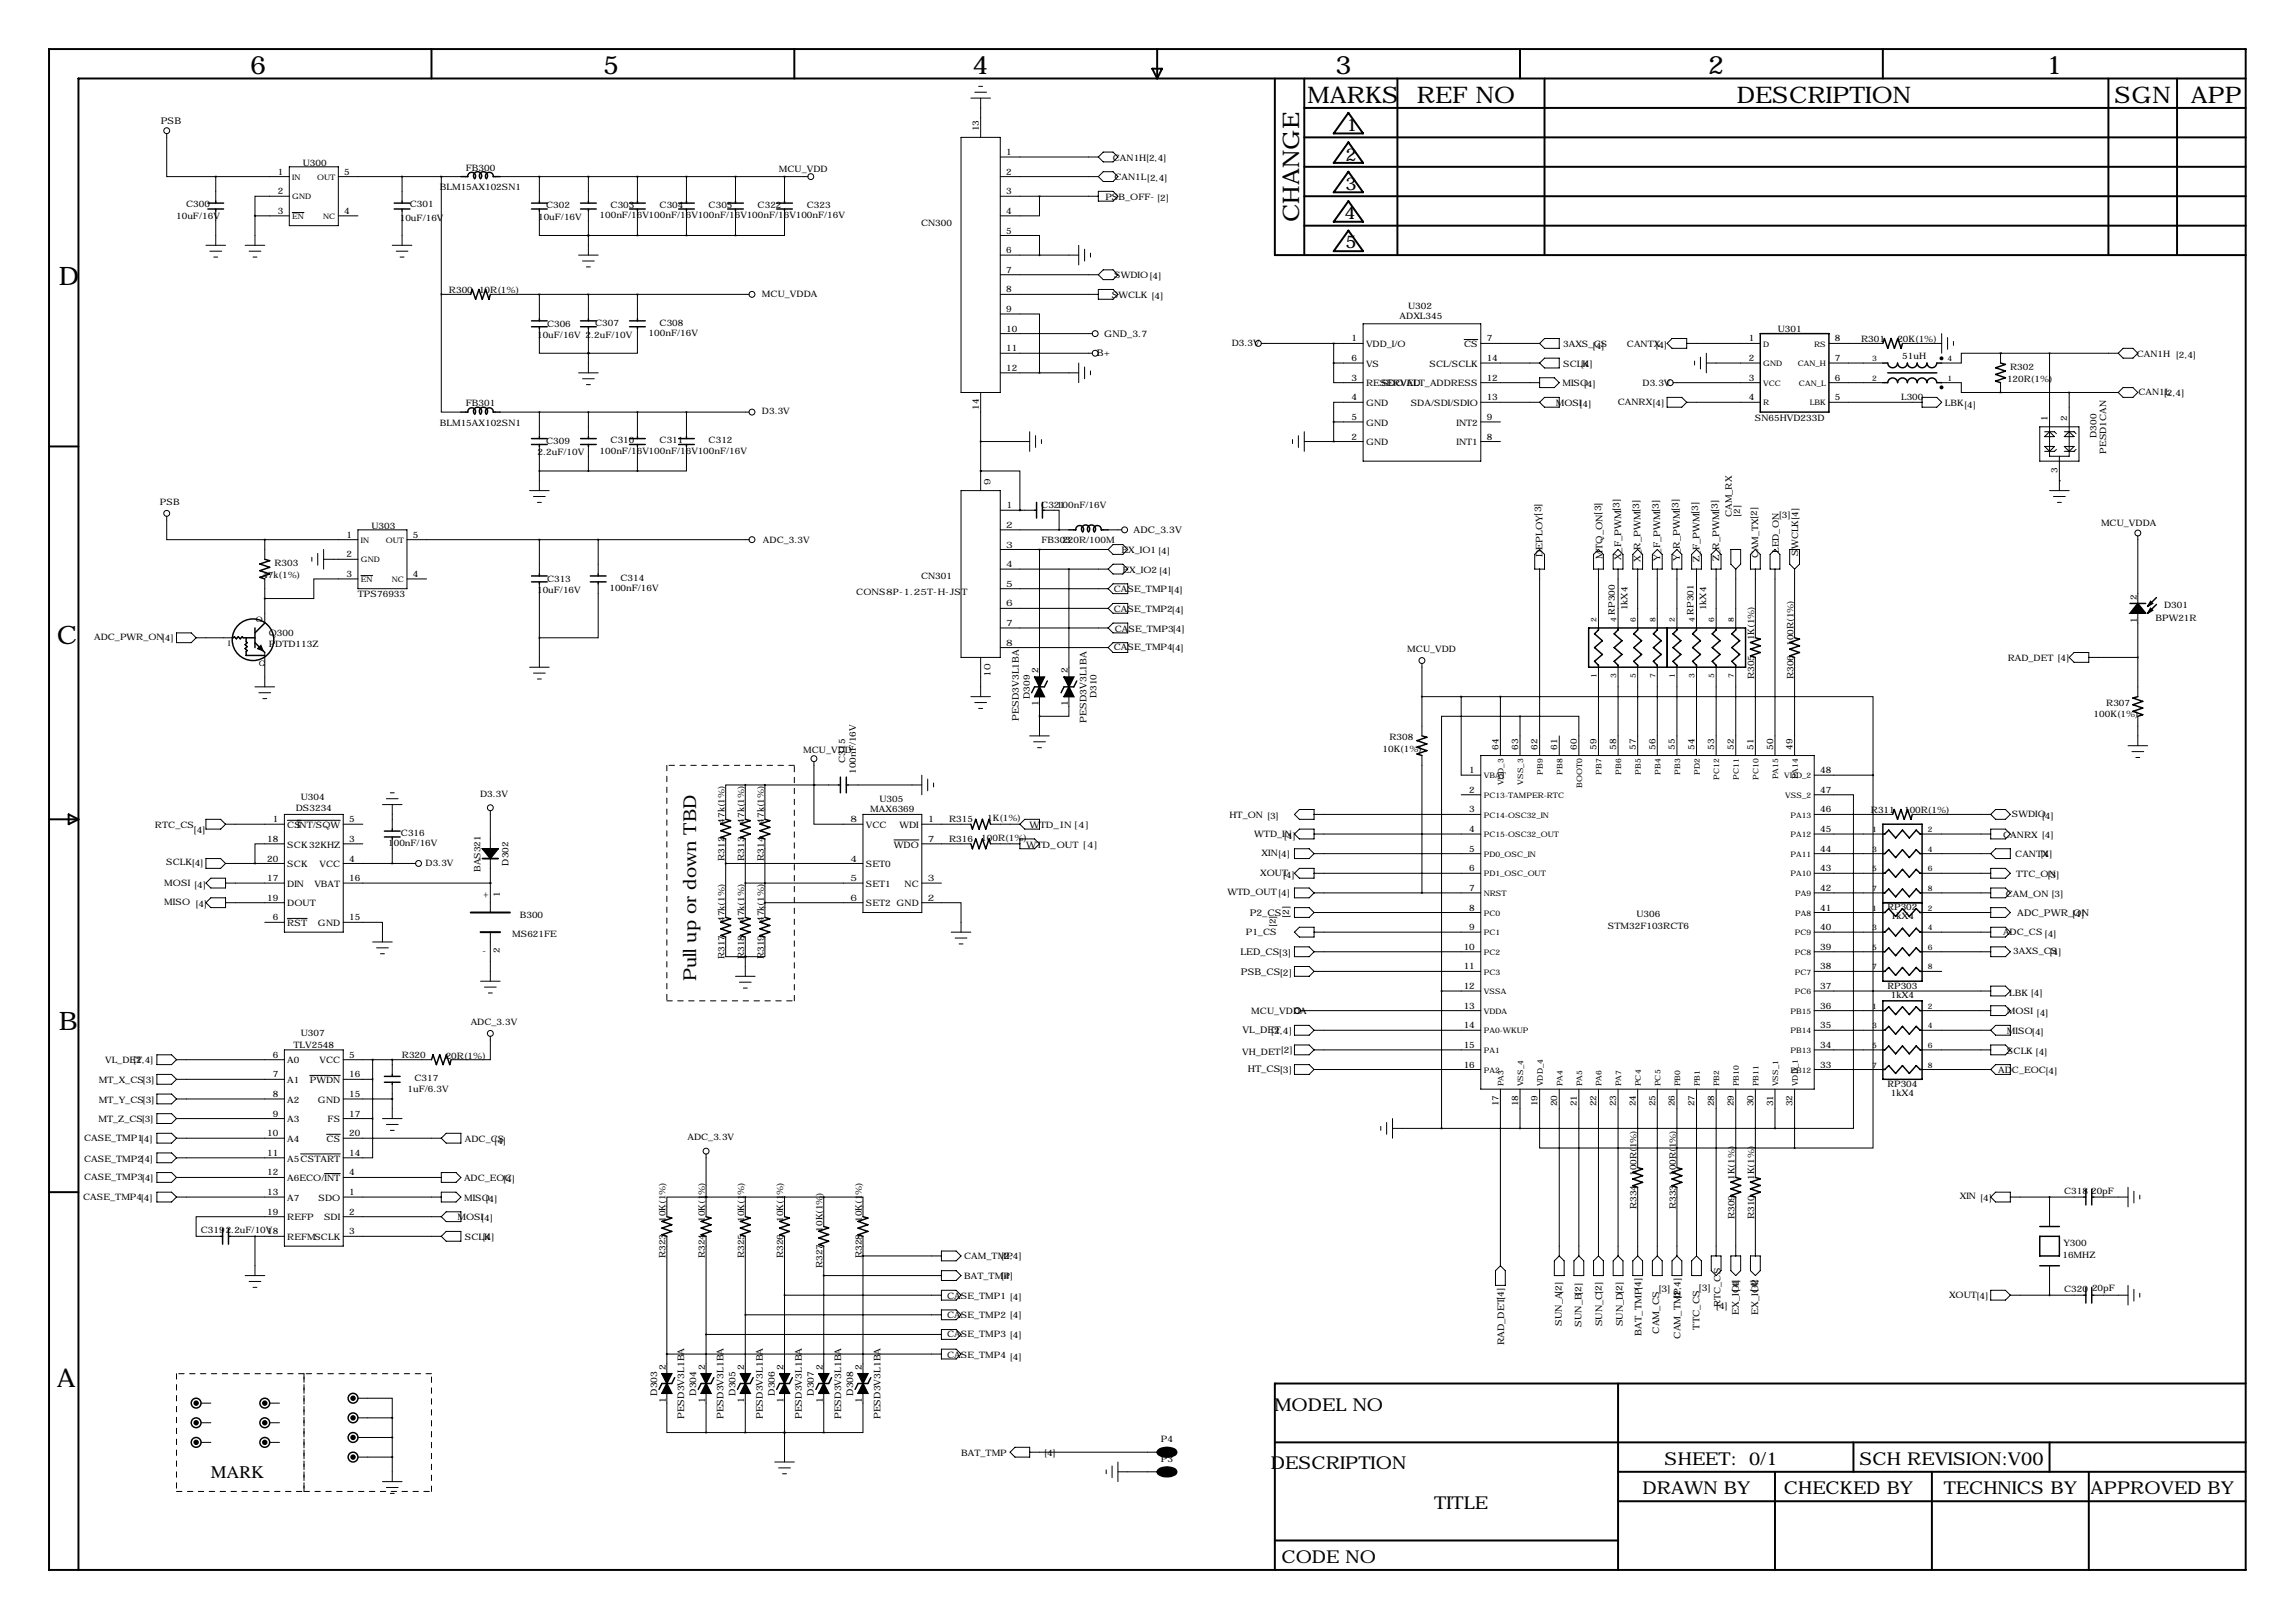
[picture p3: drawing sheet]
<svg xmlns="http://www.w3.org/2000/svg" width="594mm" height="419mm" viewBox="0 0 594 419" stroke-linecap="round" stroke-linejoin="round" font-family="sans-serif">
<defs><g id="words">
<g font-size="6.6">
<text x="64.8" y="19.1">6</text>
<text x="156.2" y="19.1">5</text>
<text x="251.9" y="19.3">4</text>
<text x="345.9" y="19.3">3</text>
<text x="442.4" y="19.3">2</text>
<text x="530.1" y="19.3">1</text>
<text x="15.2" y="73.7">D</text>
<text x="14.7" y="166.6">C</text>
<text x="15.2" y="266.7">B</text>
<text x="14.7" y="359.2">A</text>
</g>
<g font-size="5.9">
<text x="338.6" y="26.6">MARKS</text>
<text x="367" y="26.6">REF NO</text>
<text x="449.9" y="26.6">DESCRIPTION</text>
<text x="547.7" y="26.6">SGN</text>
<text x="567.4" y="26.6">APP</text>
<text x="336.5" y="57.4" transform="rotate(-90 336.5 57.4)">CHANGE</text>
</g>
<g font-size="4.6">
<text x="348.7" y="33.8">1</text>
<text x="348.5" y="41.7">2</text>
<text x="348.5" y="49.3">3</text>
<text x="348.2" y="56.6">4</text>
<text x="348.5" y="64.3">5</text>
<text x="180.3" y="254" transform="rotate(-90 180.3 254)">Pull up or down TBD</text>
<text x="330.1" y="365.1">MODEL NO</text>
<text x="54.6" y="382.5">MARK</text>
<text x="329.2" y="380.4">DESCRIPTION</text>
<text x="431.1" y="379.1">SHEET: 0/1</text>
<text x="481.6" y="379.1">SCH REVISION:V00</text>
<text x="425.5" y="386.7">DRAWN BY</text>
<text x="462.1" y="386.7">CHECKED BY</text>
<text x="503.4" y="386.7">TECHNICS BY</text>
<text x="541.5" y="386.7">APPROVED BY</text>
<text x="371.5" y="390.5">TITLE</text>
<text x="331.9" y="404.5">CODE NO</text>
</g>
<g font-size="2.4">
<text x="41.7" y="32">PSB</text>
<text x="286" y="87.3">GND_3.7</text>
<text x="284.1" y="92.2">B+</text>
<text x="293.6" y="137.9">ADC_3.3V</text>
<text x="399.5" y="144.2" transform="rotate(-90 399.5 144.2)">DEPLOY[3]</text>
<text x="415" y="144.6" transform="rotate(-90 415 144.6)">MTQ_ON[3]</text>
<text x="419.9" y="144.9" transform="rotate(-90 419.9 144.9)">X_F_PWM[3]</text>
<text x="424.9" y="145.4" transform="rotate(-90 424.9 145.4)">X_R_PWM[3]</text>
<text x="430" y="145.1" transform="rotate(-90 430 145.1)">Y_F_PWM[3]</text>
<text x="435.1" y="145.1" transform="rotate(-90 435.1 145.1)">Y_R_PWM[3]</text>
<text x="440.2" y="145.5" transform="rotate(-90 440.2 145.5)">Z_F_PWM[3]</text>
<text x="445.3" y="145.2" transform="rotate(-90 445.3 145.2)">Z_R_PWM[3]</text>
<text x="269" y="174.2" transform="rotate(-90 269 174.2)">2</text>
<text x="276.6" y="174.2" transform="rotate(-90 276.6 174.2)">2</text>
<text x="269" y="182.8" transform="rotate(-90 269 182.8)">1</text>
<text x="276.6" y="182.8" transform="rotate(-90 276.6 182.8)">1</text>
<text x="263.9" y="186.5" transform="rotate(-90 263.9 186.5)">PESD3V3L1BA</text>
<text x="281.4" y="187" transform="rotate(-90 281.4 187)">PESD3V3L1BA</text>
<text x="323.7" y="237.2">P2_CS</text>
<text x="333.9" y="237.7" transform="rotate(-90 333.9 237.7)">[2]</text>
<text x="522.5" y="237.2">ADC_PWR_ON</text>
<text x="536.7" y="237.4">[4]</text>
<text x="321.3" y="247.1">LED_CS[3]</text>
<text x="321.4" y="252.5">PSB_CS[2]</text>
<text x="321.8" y="267.5">VL_DET</text>
<text x="329.2" y="267.7">[2,4]</text>
<text x="323.2" y="277.6">HT_CS[3]</text>
<text x="429.5" y="334.5">[3]</text>
<text x="440" y="334.3">[3]</text>
<text x="450.3" y="334.3" transform="rotate(-90 450.3 334.3)">[4]</text>
<text x="455.2" y="334.3" transform="rotate(-90 455.2 334.3)">[4]</text>
<text x="435.3" y="336.3" transform="rotate(-90 435.3 336.3)">[2,4]</text>
<text x="450.3" y="340.4" transform="rotate(-90 450.3 340.4)">EX_IO1</text>
<text x="455.4" y="340.4" transform="rotate(-90 455.4 340.4)">EX_IO2</text>
<text x="404.6" y="343.2" transform="rotate(-90 404.6 343.2)">SUN_A[2]</text>
<text x="409.6" y="343.5" transform="rotate(-90 409.6 343.5)">SUN_B[2]</text>
<text x="415" y="343.3" transform="rotate(-90 415 343.3)">SUN_C[2]</text>
<text x="420.3" y="343.3" transform="rotate(-90 420.3 343.3)">SUN_D[2]</text>
<text x="425.1" y="345.7" transform="rotate(-90 425.1 345.7)">BAT_TMP[4]</text>
<text x="429.8" y="345.3" transform="rotate(-90 429.8 345.3)">CAM_CS</text>
<text x="435.3" y="346.5" transform="rotate(-90 435.3 346.5)">CAM_TMP</text>
<text x="440.2" y="344.2" transform="rotate(-90 440.2 344.2)">TTC_CS</text>
<text x="389.6" y="348.3" transform="rotate(-90 389.6 348.3)">RAD_DET[4]</text>
<text x="172.5" y="354.6" transform="rotate(-90 172.5 354.6)">2</text>
<text x="182.6" y="354.6" transform="rotate(-90 182.6 354.6)">2</text>
<text x="192.8" y="354.6" transform="rotate(-90 192.8 354.6)">2</text>
<text x="202.9" y="354.6" transform="rotate(-90 202.9 354.6)">2</text>
<text x="213.1" y="354.6" transform="rotate(-90 213.1 354.6)">2</text>
<text x="223.3" y="354.6" transform="rotate(-90 223.3 354.6)">2</text>
<text x="170.2" y="361.3" transform="rotate(-90 170.2 361.3)">D303</text>
<text x="172.5" y="363.2" transform="rotate(-90 172.5 363.2)">1</text>
<text x="180.3" y="361.3" transform="rotate(-90 180.3 361.3)">D304</text>
<text x="182.6" y="363.2" transform="rotate(-90 182.6 363.2)">1</text>
<text x="190.5" y="361.3" transform="rotate(-90 190.5 361.3)">D305</text>
<text x="192.8" y="363.2" transform="rotate(-90 192.8 363.2)">1</text>
<text x="200.7" y="361.3" transform="rotate(-90 200.7 361.3)">D306</text>
<text x="202.9" y="363.2" transform="rotate(-90 202.9 363.2)">1</text>
<text x="210.8" y="361.3" transform="rotate(-90 210.8 361.3)">D307</text>
<text x="213.1" y="363.2" transform="rotate(-90 213.1 363.2)">1</text>
<text x="221" y="361.3" transform="rotate(-90 221 361.3)">D308</text>
<text x="223.3" y="363.2" transform="rotate(-90 223.3 363.2)">1</text>
<text x="177.2" y="367.4" transform="rotate(-90 177.2 367.4)">PESD3V3L1BA</text>
<text x="187.4" y="367.4" transform="rotate(-90 187.4 367.4)">PESD3V3L1BA</text>
<text x="197.6" y="367.4" transform="rotate(-90 197.6 367.4)">PESD3V3L1BA</text>
<text x="207.7" y="367.4" transform="rotate(-90 207.7 367.4)">PESD3V3L1BA</text>
<text x="217.9" y="367.4" transform="rotate(-90 217.9 367.4)">PESD3V3L1BA</text>
<text x="228" y="367.4" transform="rotate(-90 228 367.4)">PESD3V3L1BA</text>
</g>
<g font-size="2.3">
<text x="253.5" y="34" transform="rotate(-90 253.5 34)">13</text>
<text x="260.6" y="40.1">1</text>
<text x="288.2" y="41.6">CAN1H[2,4]</text>
<text x="72" y="45.2">1</text>
<text x="78.4" y="42.9">U300</text>
<text x="89.2" y="45.2">5</text>
<text x="120.6" y="44.1">FB300</text>
<text x="201.7" y="44.6">MCU_VDD</text>
<text x="260.6" y="45.2">2</text>
<text x="288.6" y="46.7">CAN1L[2,4]</text>
<text x="48.2" y="53.5">C300</text>
<text x="72" y="50.3">2</text>
<text x="106.1" y="53.5">C301</text>
<text x="113.9" y="49.2">BLM15AX102SN1</text>
<text x="141.4" y="53.8">C302</text>
<text x="158.1" y="53.8">C303</text>
<text x="170.8" y="53.8">C304</text>
<text x="183.5" y="53.8">C305</text>
<text x="196.2" y="53.8">C322</text>
<text x="208.9" y="53.8">C323</text>
<text x="260.6" y="50.3">3</text>
<text x="286.3" y="51.8">PSB_OFF- [2]</text>
<text x="45.6" y="56.6">10uF/16V</text>
<text x="72" y="55.4">3</text>
<text x="89.2" y="55.4">4</text>
<text x="103.6" y="57.1">10uF/16V</text>
<text x="139.4" y="56.8">10uF/16V</text>
<text x="155.3" y="56.5">100nF/16V100nF/16V100nF/16V100nF/16V100nF/16V</text>
<text x="238.6" y="58.4">CN300</text>
<text x="260.6" y="55.4">4</text>
<text x="260.6" y="60.5">5</text>
<text x="260.6" y="65.5">6</text>
<text x="260.6" y="70.6">7</text>
<text x="116.3" y="75.9">R300</text>
<text x="124.1" y="75.9">10R(1%)</text>
<text x="197.4" y="77">MCU_VDDA</text>
<text x="260.6" y="75.7">8</text>
<text x="288" y="77.2">SWCLK [4]</text>
<text x="288.6" y="72.1">SWDIO[4]</text>
<text x="260.6" y="80.8">9</text>
<text x="362.5" y="82.7">ADXL345</text>
<text x="364.7" y="80">U302</text>
<text x="139.1" y="87.6">10uF/16V 2.2uF/10V</text>
<text x="141.7" y="84.5">C306</text>
<text x="154.1" y="84.3">C307</text>
<text x="168" y="87">100nF/16V</text>
<text x="170.8" y="84.3">C308</text>
<text x="260.6" y="85.9">10</text>
<text x="319" y="89.7">D3.3V</text>
<text x="350.1" y="88.4">1</text>
<text x="353.8" y="89.9">VDD_I/O</text>
<text x="379.2" y="89.9">CS</text>
<text x="385.1" y="88.4">7</text>
<text x="404.9" y="89.9">3AXS_CS</text>
<text x="421.4" y="89.9">CANTX</text>
<text x="453" y="88.4">1</text>
<text x="460.5" y="86">U301</text>
<text x="475.2" y="88.4">8</text>
<text x="482" y="88.6">R301</text>
<text x="491.4" y="88.6">20K(1%)</text>
<text x="260.6" y="90.9">11</text>
<text x="350.1" y="93.5">6</text>
<text x="353.8" y="94.9">VS</text>
<text x="370.3" y="94.9">SCL/SCLK</text>
<text x="385.1" y="93.5">14</text>
<text x="404.9" y="94.9">SCLK</text>
<text x="409.5" y="94.9">[4]</text>
<text x="412.5" y="90.3">[4]</text>
<text x="428.8" y="90.1">[4]</text>
<text x="453" y="93.5">2</text>
<text x="475.2" y="93.5">7</text>
<text x="492.7" y="93">51uH</text>
<text x="520.7" y="95.7">R302</text>
<text x="553.4" y="92.5">CAN1H [2,4]</text>
<text x="260.6" y="96">12</text>
<text x="350.1" y="98.6">3</text>
<text x="353.8" y="100">RESERVED</text>
<text x="357.9" y="100">SDO/ALT_ADDRESS</text>
<text x="385.1" y="98.6">12</text>
<text x="404.7" y="100">MISO</text>
<text x="410.2" y="100.2">[4]</text>
<text x="425.5" y="99.8">D3.3V</text>
<text x="453" y="98.6">3</text>
<text x="475.2" y="98.6">6</text>
<text x="519.9" y="99">120R(1%)</text>
<text x="120.6" y="105.1">FB301</text>
<text x="197.4" y="107.2">D3.3V</text>
<text x="253.5" y="106" transform="rotate(-90 253.5 106)">14</text>
<text x="350.1" y="103.6">4</text>
<text x="353.8" y="105.1">GND</text>
<text x="365.4" y="105.1">SDA/SDI/SDIO</text>
<text x="385.1" y="103.6">13</text>
<text x="403" y="105.1">MOSI[4]</text>
<text x="419" y="104.9">CANRX[4]</text>
<text x="453" y="103.6">4</text>
<text x="475.2" y="103.6">5</text>
<text x="492.4" y="103.5">L300</text>
<text x="503.7" y="105.1">LBK[4]</text>
<text x="553.9" y="102.4">CAN1L</text>
<text x="560.5" y="102.5">[2,4]</text>
<text x="113.9" y="110.2">BLM15AX102SN1</text>
<text x="350.1" y="113.8">2</text>
<text x="350.1" y="108.7">5</text>
<text x="353.8" y="110.2">GND</text>
<text x="377.2" y="110.2">INT2</text>
<text x="385.1" y="113.8">8</text>
<text x="385.1" y="108.7">9</text>
<text x="454.5" y="108.9">SN65HVD233D</text>
<text x="530.4" y="109" transform="rotate(-90 530.4 109)">1</text>
<text x="535.4" y="109" transform="rotate(-90 535.4 109)">2</text>
<text x="543.1" y="113.3" transform="rotate(-90 543.1 113.3)">D300</text>
<text x="139.2" y="117.8">2.2uF/10V</text>
<text x="141.4" y="115">C309</text>
<text x="155.3" y="117.5">100nF/16V100nF/16V100nF/16V</text>
<text x="158.1" y="114.8">C310</text>
<text x="170.8" y="114.8">C311</text>
<text x="183.5" y="114.8">C312</text>
<text x="353.8" y="115.3">GND</text>
<text x="377.2" y="115.3">INT1</text>
<text x="545.5" y="117.4" transform="rotate(-90 545.5 117.4)">PESD1CAN</text>
<text x="256.5" y="125.5" transform="rotate(-90 256.5 125.5)">9</text>
<text x="532.9" y="122.4" transform="rotate(-90 532.9 122.4)">3</text>
<text x="41.4" y="130.8">PSB</text>
<text x="260.6" y="131.6">1</text>
<text x="269.7" y="131.5">C321</text>
<text x="273.8" y="131.5">100nF/16V</text>
<text x="96.2" y="136.8">U303</text>
<text x="260.6" y="136.7">2</text>
<text x="448.6" y="133.9" transform="rotate(-90 448.6 133.9)">CAM_RX</text>
<text x="450.7" y="133.8" transform="rotate(-90 450.7 133.8)">[2]</text>
<text x="460.8" y="134">[3]</text>
<text x="544.2" y="136.1">MCU_VDDA</text>
<text x="89.7" y="139.2">1</text>
<text x="106.9" y="139.2">5</text>
<text x="197.6" y="140.6">ADC_3.3V</text>
<text x="260.6" y="141.7">3</text>
<text x="269.7" y="140.7">FB303</text>
<text x="275.2" y="140.7">220R/100M</text>
<text x="290.5" y="143.2">EX_IO1 [4]</text>
<text x="460.7" y="143.1" transform="rotate(-90 460.7 143.1)">LED_ON</text>
<text x="465.7" y="143.8" transform="rotate(-90 465.7 143.8)">SWCLK[4]</text>
<text x="68" y="149.5">47k(1%)</text>
<text x="71.1" y="146.5">R303</text>
<text x="89.7" y="144.3">2</text>
<text x="89.7" y="149.4">3</text>
<text x="106.9" y="149.4">4</text>
<text x="238.6" y="149.9">CN301</text>
<text x="260.6" y="146.8">4</text>
<text x="290.8" y="148.3">EX_IO2 [4]</text>
<text x="455.4" y="144.5" transform="rotate(-90 455.4 144.5)">CAM_TX[2]</text>
<text x="92.7" y="154.6">TPS76933</text>
<text x="139.1" y="153.6">10uF/16V</text>
<text x="141.7" y="150.6">C313</text>
<text x="157.8" y="153.1">100nF/16V</text>
<text x="160.7" y="150.4">C314</text>
<text x="221.8" y="153.9">CONS8P-1.25T-H-JST</text>
<text x="260.6" y="151.9">5</text>
<text x="288.5" y="153.4">CASE_TMP1[4]</text>
<text x="553.5" y="155.2" transform="rotate(-90 553.5 155.2)">2</text>
<text x="260.6" y="157">6</text>
<text x="288.5" y="158.4">CASE_TMP2[4]</text>
<text x="418.3" y="159.1" transform="rotate(-90 418.3 159.1)">RP300</text>
<text x="421.6" y="158" transform="rotate(-90 421.6 158)">1kX4</text>
<text x="438.6" y="159.1" transform="rotate(-90 438.6 159.1)">RP301</text>
<text x="441.9" y="158" transform="rotate(-90 441.9 158)">1kX4</text>
<text x="553.5" y="161.2" transform="rotate(-90 553.5 161.2)">1</text>
<text x="558.3" y="160.8">BPW21R</text>
<text x="560.5" y="157.4">D301</text>
<text x="24.4" y="165.6">ADC_PWR_ON[4]</text>
<text x="69.6" y="164.6">Q300</text>
<text x="69.6" y="167.5">PDTD113Z</text>
<text x="260.6" y="162.1">7</text>
<text x="260.6" y="167.1">8</text>
<text x="288.8" y="163.5">CASE_TMP3[4]</text>
<text x="454.3" y="165.7" transform="rotate(-90 454.3 165.7)">1K(1%)</text>
<text x="464.5" y="167.2" transform="rotate(-90 464.5 167.2)">100R(1%)</text>
<text x="288.5" y="168.3">CASE_TMP4[4]</text>
<text x="364.5" y="168.7">MCU_VDD</text>
<text x="520" y="171.2">RAD_DET [4]</text>
<text x="256.5" y="175.1" transform="rotate(-90 256.5 175.1)">10</text>
<text x="454.3" y="175.8" transform="rotate(-90 454.3 175.8)">R305</text>
<text x="464.5" y="175.8" transform="rotate(-90 464.5 175.8)">R306</text>
<text x="266.7" y="180.9" transform="rotate(-90 266.7 180.9)">D309</text>
<text x="284" y="180.6" transform="rotate(-90 284 180.6)">D310</text>
<text x="542.3" y="185.6">100K(1%)</text>
<text x="545.5" y="182.8">R307</text>
<text x="359.9" y="191.5">R308</text>
<text x="208" y="194.8">MCU_VDD</text>
<text x="218.9" y="197.5" transform="rotate(-90 218.9 197.5)">C315</text>
<text x="358.1" y="194.8">10K(1%)</text>
<text x="388.1" y="194.1" transform="rotate(-90 388.1 194.1)">64</text>
<text x="393.2" y="194.1" transform="rotate(-90 393.2 194.1)">63</text>
<text x="398.3" y="194.1" transform="rotate(-90 398.3 194.1)">62</text>
<text x="403.4" y="194.1" transform="rotate(-90 403.4 194.1)">61</text>
<text x="408.4" y="194.1" transform="rotate(-90 408.4 194.1)">60</text>
<text x="413.5" y="194.1" transform="rotate(-90 413.5 194.1)">59</text>
<text x="418.6" y="194.1" transform="rotate(-90 418.6 194.1)">58</text>
<text x="423.7" y="194.1" transform="rotate(-90 423.7 194.1)">57</text>
<text x="428.8" y="194.1" transform="rotate(-90 428.8 194.1)">56</text>
<text x="433.8" y="194.1" transform="rotate(-90 433.8 194.1)">55</text>
<text x="438.9" y="194.1" transform="rotate(-90 438.9 194.1)">54</text>
<text x="444" y="194.1" transform="rotate(-90 444 194.1)">53</text>
<text x="449.1" y="194.1" transform="rotate(-90 449.1 194.1)">52</text>
<text x="454.2" y="194.1" transform="rotate(-90 454.2 194.1)">51</text>
<text x="459.2" y="194.1" transform="rotate(-90 459.2 194.1)">50</text>
<text x="464.3" y="194.1" transform="rotate(-90 464.3 194.1)">49</text>
<text x="221.6" y="200.3" transform="rotate(-90 221.6 200.3)">100nF/16V</text>
<text x="380.6" y="200.2">1</text>
<text x="471.4" y="200.2">48</text>
<text x="76.6" y="209.9">DS3234</text>
<text x="77.9" y="207">U304</text>
<text x="124.3" y="206.2">D3.3V</text>
<text x="227.8" y="207.5">U305</text>
<text x="380.6" y="205.2">2</text>
<text x="471.4" y="205.2">47</text>
<text x="40.1" y="214.4">RTC_CS</text>
<text x="50.2" y="215.6">[4]</text>
<text x="70.7" y="212.9">1</text>
<text x="74.4" y="214.3">CS</text>
<text x="76.9" y="214.3">INT/SQW</text>
<text x="90.4" y="212.9">5</text>
<text x="187.6" y="213.2" transform="rotate(-90 187.6 213.2)">47k(1%)</text>
<text x="192.7" y="213.2" transform="rotate(-90 192.7 213.2)">47k(1%)</text>
<text x="197.8" y="213.2" transform="rotate(-90 197.8 213.2)">47k(1%)</text>
<text x="220.3" y="212.9">8</text>
<text x="224.3" y="214.3">VCC</text>
<text x="225.4" y="210.2">MAX6369</text>
<text x="233" y="214.3">WDI</text>
<text x="240.3" y="212.9">1</text>
<text x="245.8" y="212.8">R315</text>
<text x="255.7" y="212.5">1K(1%)</text>
<text x="266.7" y="214.4">WTD_IN [4]</text>
<text x="318.5" y="211.8">HT_ON [3]</text>
<text x="380.6" y="210.3">3</text>
<text x="380.6" y="215.4">4</text>
<text x="471.4" y="215.4">45</text>
<text x="471.4" y="210.3">46</text>
<text x="484.6" y="210.5">R311</text>
<text x="493.2" y="210.5">100R(1%)</text>
<text x="521.1" y="211.6">SWDIO</text>
<text x="528.8" y="212">[4]</text>
<text x="69.2" y="217.9">18</text>
<text x="74.4" y="219.4">SCK 32KHZ</text>
<text x="90.4" y="217.9">3</text>
<text x="100.5" y="218.9">100nF/16V</text>
<text x="103.8" y="216.4">C316</text>
<text x="231.5" y="219.4">WDO</text>
<text x="240.3" y="217.9">7</text>
<text x="245.8" y="217.9">R316</text>
<text x="254.2" y="217.6">100R(1%)</text>
<text x="265.8" y="219.5">WTD_OUT [4]</text>
<text x="324.9" y="216.7">WTD_IN</text>
<text x="326.7" y="221.5">XIN[4]</text>
<text x="332.5" y="217.2">[4]</text>
<text x="380.6" y="220.5">5</text>
<text x="471.4" y="220.5">44</text>
<text x="518.9" y="216.9">CANRX [4]</text>
<text x="522" y="221.7">CANTX</text>
<text x="528.5" y="221.9">[4]</text>
<text x="43.1" y="224">SCLK[4]</text>
<text x="69.2" y="223">20</text>
<text x="74.4" y="224.5">SCK</text>
<text x="82.7" y="224.5">VCC</text>
<text x="90.4" y="223">4</text>
<text x="110.2" y="224.3">D3.3V</text>
<text x="124.5" y="225.7" transform="rotate(-90 124.5 225.7)">BAS321</text>
<text x="131.7" y="224.1" transform="rotate(-90 131.7 224.1)">D302</text>
<text x="187.6" y="222.8" transform="rotate(-90 187.6 222.8)">R312</text>
<text x="192.7" y="222.8" transform="rotate(-90 192.7 222.8)">R313</text>
<text x="197.8" y="222.8" transform="rotate(-90 197.8 222.8)">R314</text>
<text x="220.3" y="223">4</text>
<text x="224.3" y="224.5">SET0</text>
<text x="326.4" y="226.8">XOUT</text>
<text x="332.2" y="227.2">[4]</text>
<text x="380.6" y="225.6">6</text>
<text x="471.4" y="225.6">43</text>
<text x="522.2" y="227">TTC_ON</text>
<text x="530.4" y="227.2">[3]</text>
<text x="42.6" y="229.4">MOSI [4]</text>
<text x="69.2" y="228.1">17</text>
<text x="69.2" y="233.2">19</text>
<text x="74.4" y="229.6">DIN</text>
<text x="81.4" y="229.6">VBAT</text>
<text x="90.4" y="228.1">16</text>
<text x="126.4" y="232.5" transform="rotate(-90 126.4 232.5)">+</text>
<text x="129.4" y="232.2" transform="rotate(-90 129.4 232.2)">1</text>
<text x="220.3" y="233.2">6</text>
<text x="220.3" y="228.1">5</text>
<text x="224.3" y="229.6">SET1</text>
<text x="234.3" y="229.6">NC</text>
<text x="240.3" y="228.1">3</text>
<text x="240.3" y="233.2">2</text>
<text x="317.9" y="231.6">WTD_OUT[4]</text>
<text x="380.6" y="230.6">7</text>
<text x="471.4" y="230.6">42</text>
<text x="519.5" y="232.1">CAM_ON [3]</text>
<text x="42.6" y="234.2">MISO [4]</text>
<text x="70.7" y="238.3">6</text>
<text x="74.4" y="234.6">DOUT</text>
<text x="74.4" y="239.7">RST</text>
<text x="82.3" y="239.7">GND</text>
<text x="90.4" y="238.3">15</text>
<text x="134.6" y="237.7">B300</text>
<text x="187.6" y="238.6" transform="rotate(-90 187.6 238.6)">47k(1%)</text>
<text x="192.7" y="238.6" transform="rotate(-90 192.7 238.6)">47k(1%)</text>
<text x="197.8" y="238.6" transform="rotate(-90 197.8 238.6)">47k(1%)</text>
<text x="224.3" y="234.6">SET2 GND</text>
<text x="380.6" y="235.7">8</text>
<text x="423.9" y="237.4">U306</text>
<text x="471.4" y="235.7">41</text>
<text x="488.9" y="235.7">RP302</text>
<text x="489.7" y="237.9">1kX4</text>
<text x="132.6" y="242.5">MS621FE</text>
<text x="322.7" y="241.9">P1_CS</text>
<text x="330.5" y="240" transform="rotate(-90 330.5 240)">[2]</text>
<text x="379.1" y="245.9">10</text>
<text x="380.6" y="240.8">9</text>
<text x="416.4" y="240.5">STM32F103RCT6</text>
<text x="471.4" y="245.9">39</text>
<text x="471.4" y="240.8">40</text>
<text x="518.8" y="242.1">ADC_CS [4]</text>
<text x="125" y="246.8">-</text>
<text x="129.4" y="246.8" transform="rotate(-90 129.4 246.8)">2</text>
<text x="187.6" y="248.2" transform="rotate(-90 187.6 248.2)">R317</text>
<text x="192.7" y="248.2" transform="rotate(-90 192.7 248.2)">R318</text>
<text x="197.8" y="248.2" transform="rotate(-90 197.8 248.2)">R319</text>
<text x="379.1" y="251">11</text>
<text x="471.4" y="251">38</text>
<text x="521.5" y="246.9">3AXS_CS</text>
<text x="530.8" y="247.1">[4]</text>
<text x="379.1" y="256">12</text>
<text x="471.4" y="256">37</text>
<text x="488.9" y="256">RP303</text>
<text x="520.4" y="257.9">LBK [4]</text>
<text x="324.1" y="262.4">MCU_VDDA</text>
<text x="379.1" y="261.1">13</text>
<text x="471.4" y="261.1">36</text>
<text x="489.7" y="258.3">1kX4</text>
<text x="519.8" y="262.6">MOSI [4]</text>
<text x="77.9" y="268.2">U307</text>
<text x="121.9" y="265.4">ADC_3.3V</text>
<text x="379.1" y="266.2">14</text>
<text x="471.4" y="266.2">35</text>
<text x="519.8" y="267.7">MISO[4]</text>
<text x="27.2" y="275.3">VL_DET</text>
<text x="34.5" y="275.3">[2,4]</text>
<text x="70.7" y="273.8">6</text>
<text x="74.4" y="275.3">A0</text>
<text x="76" y="271.4">TLV2548</text>
<text x="82.7" y="275.3">VCC</text>
<text x="90.4" y="273.8">5</text>
<text x="104.1" y="273.8">R320</text>
<text x="115.4" y="274">20R(1%)</text>
<text x="321.7" y="273">VH_DET[2]</text>
<text x="379.1" y="271.3">15</text>
<text x="471.4" y="271.3">34</text>
<text x="519.8" y="272.7">SCLK [4]</text>
<text x="25.6" y="280.4">MT_X_CS[3]</text>
<text x="70.7" y="278.9">7</text>
<text x="74.4" y="280.4">A1</text>
<text x="80.2" y="280.4">PWDN</text>
<text x="90.4" y="278.9">16</text>
<text x="107.3" y="279.9">C317</text>
<text x="379.1" y="276.4">16</text>
<text x="471.4" y="276.4">33</text>
<text x="488.9" y="281.4">RP304</text>
<text x="517.6" y="277.8">ADC_EOC[4]</text>
<text x="25.6" y="285.4">MT_Y_CS[3]</text>
<text x="70.7" y="284">8</text>
<text x="74.4" y="285.4">A2</text>
<text x="82.3" y="285.4">GND</text>
<text x="90.4" y="284">15</text>
<text x="105.6" y="282.6">1uF/6.3V</text>
<text x="388.1" y="286.4" transform="rotate(-90 388.1 286.4)">17</text>
<text x="393.2" y="286.4" transform="rotate(-90 393.2 286.4)">18</text>
<text x="398.3" y="286.4" transform="rotate(-90 398.3 286.4)">19</text>
<text x="403.4" y="286.4" transform="rotate(-90 403.4 286.4)">20</text>
<text x="408.4" y="286.4" transform="rotate(-90 408.4 286.4)">21</text>
<text x="413.5" y="286.4" transform="rotate(-90 413.5 286.4)">22</text>
<text x="418.6" y="286.4" transform="rotate(-90 418.6 286.4)">23</text>
<text x="423.7" y="286.4" transform="rotate(-90 423.7 286.4)">24</text>
<text x="428.8" y="286.4" transform="rotate(-90 428.8 286.4)">25</text>
<text x="433.8" y="286.4" transform="rotate(-90 433.8 286.4)">26</text>
<text x="438.9" y="286.4" transform="rotate(-90 438.9 286.4)">27</text>
<text x="444" y="286.4" transform="rotate(-90 444 286.4)">28</text>
<text x="449.1" y="286.4" transform="rotate(-90 449.1 286.4)">29</text>
<text x="454.2" y="286.4" transform="rotate(-90 454.2 286.4)">30</text>
<text x="459.2" y="286.4" transform="rotate(-90 459.2 286.4)">31</text>
<text x="464.3" y="286.4" transform="rotate(-90 464.3 286.4)">32</text>
<text x="489.7" y="283.7">1kX4</text>
<text x="25.5" y="290.5">MT_Z_CS[3]</text>
<text x="70.7" y="289.1">9</text>
<text x="74.4" y="290.5">A3</text>
<text x="84.8" y="290.5">FS</text>
<text x="90.4" y="289.1">17</text>
<text x="21.8" y="295.3">CASE_TMP1[4]</text>
<text x="69.2" y="294.1">10</text>
<text x="69.2" y="299.2">11</text>
<text x="74.4" y="295.6">A4</text>
<text x="84.6" y="295.6">CS</text>
<text x="90.4" y="299.2">14</text>
<text x="90.4" y="294.1">20</text>
<text x="120.4" y="295.7">ADC_CS</text>
<text x="128" y="296">[4]</text>
<text x="178.1" y="295.1">ADC_3.3V</text>
<text x="21.8" y="300.7">CASE_TMP2[4]</text>
<text x="21.8" y="305.5">CASE_TMP3[4]</text>
<text x="69.2" y="304.3">12</text>
<text x="74.4" y="300.7">A5CSTART</text>
<text x="74.4" y="305.8">A6ECO/INT</text>
<text x="90.4" y="304.3">4</text>
<text x="120.2" y="305.7">ADC_EOC</text>
<text x="130.3" y="306">[4]</text>
<text x="423.9" y="304.4" transform="rotate(-90 423.9 304.4)">100R(1%)</text>
<text x="434" y="304.4" transform="rotate(-90 434 304.4)">100R(1%)</text>
<text x="449.3" y="305.4" transform="rotate(-90 449.3 305.4)">1K(1%)</text>
<text x="454.3" y="305.4" transform="rotate(-90 454.3 305.4)">1K(1%)</text>
<text x="21.5" y="310.6">CASE_TMP4[4]</text>
<text x="69.2" y="309.4">13</text>
<text x="74.4" y="310.8">A7</text>
<text x="82.5" y="310.8">SDO</text>
<text x="90.4" y="309.4">1</text>
<text x="120.2" y="310.8">MISO</text>
<text x="125.7" y="311">[4]</text>
<text x="507.6" y="310.4">XIN [4]</text>
<text x="534.6" y="309.1">C318</text>
<text x="541.6" y="309.1">20pF</text>
<text x="69.2" y="314.5">19</text>
<text x="74.4" y="315.9">REFP</text>
<text x="83.9" y="315.9">SDI</text>
<text x="90.4" y="314.5">2</text>
<text x="118.5" y="315.9">MOSI[4]</text>
<text x="172.4" y="316.3" transform="rotate(-90 172.4 316.3)">10K(1%)</text>
<text x="182.6" y="316.3" transform="rotate(-90 182.6 316.3)">10K(1%)</text>
<text x="192.7" y="316.3" transform="rotate(-90 192.7 316.3)">10K(1%)</text>
<text x="202.9" y="316.3" transform="rotate(-90 202.9 316.3)">10K(1%)</text>
<text x="223.2" y="316.3" transform="rotate(-90 223.2 316.3)">10K(1%)</text>
<text x="423.9" y="313" transform="rotate(-90 423.9 313)">R334</text>
<text x="434" y="313" transform="rotate(-90 434 313)">R333</text>
<text x="449.3" y="315.5" transform="rotate(-90 449.3 315.5)">R309</text>
<text x="454.3" y="315.5" transform="rotate(-90 454.3 315.5)">R310</text>
<text x="52" y="319.2">C319</text>
<text x="58.5" y="319.2">2.2uF/10V</text>
<text x="69.2" y="319.5">18</text>
<text x="74.4" y="321">REFMSCLK</text>
<text x="90.4" y="319.5">3</text>
<text x="120.4" y="320.9">SCLK</text>
<text x="125" y="320.9">[4]</text>
<text x="213" y="318.8" transform="rotate(-90 213 318.8)">10K(1%)</text>
<text x="534.4" y="322.5">Y300</text>
<text x="172.4" y="325.7" transform="rotate(-90 172.4 325.7)">R323</text>
<text x="182.6" y="325.7" transform="rotate(-90 182.6 325.7)">R324</text>
<text x="192.7" y="325.7" transform="rotate(-90 192.7 325.7)">R325</text>
<text x="202.9" y="325.7" transform="rotate(-90 202.9 325.7)">R326</text>
<text x="213" y="328.2" transform="rotate(-90 213 328.2)">R327</text>
<text x="223.2" y="325.7" transform="rotate(-90 223.2 325.7)">R328</text>
<text x="249.7" y="326">CAM_TMP</text>
<text x="259.3" y="326">[2,4]</text>
<text x="534.2" y="325.6">16MHZ</text>
<text x="249.7" y="331.1">BAT_TMP</text>
<text x="259.3" y="331.1">[4]</text>
<text x="504.8" y="336">XOUT[4]</text>
<text x="534.6" y="334.5">C320</text>
<text x="541.9" y="334.2">20pF</text>
<text x="245.3" y="336.3">CASE_TMP1 [4]</text>
<text x="245.3" y="341.1">CASE_TMP2 [4]</text>
<text x="444.4" y="338.8">[4]</text>
<text x="445.7" y="338.3" transform="rotate(-90 445.7 338.3)">RTC_CS</text>
<text x="245.3" y="346.2">CASE_TMP3 [4]</text>
<text x="245.3" y="351.5">CASE_TMP4 [4]</text>
<text x="248.9" y="376.8">BAT_TMP</text>
<text x="270.4" y="376.8">[4]</text>
<text x="300.7" y="373.4">P4</text>
<text x="300.7" y="378.5">P3</text>
</g>
<g font-size="2">
<text x="75.7" y="46.5">IN</text>
<text x="82.1" y="46.5">OUT</text>
<text x="75.7" y="51.6">GND</text>
<text x="75.7" y="56.7">EN</text>
<text x="83.7" y="56.7">NC</text>
<text x="456.7" y="89.7">D</text>
<text x="469.9" y="89.7">RS</text>
<text x="456.7" y="94.8">GND</text>
<text x="465.6" y="94.8">CAN_H</text>
<text x="484.9" y="93.5">3</text>
<text x="504.4" y="93.5">4</text>
<text x="456.7" y="99.9">VCC</text>
<text x="466" y="99.9">CAN_L</text>
<text x="484.9" y="98.6">2</text>
<text x="504.4" y="98.6">1</text>
<text x="456.7" y="105">R</text>
<text x="468.8" y="105">LBK</text>
<text x="93.5" y="140.5">IN</text>
<text x="99.9" y="140.5">OUT</text>
<text x="93.5" y="145.6">GND</text>
<text x="93.5" y="150.7">EN</text>
<text x="101.5" y="150.7">NC</text>
<text x="66.3" y="161">O</text>
<text x="413.5" y="161" transform="rotate(-90 413.5 161)">2</text>
<text x="418.6" y="161" transform="rotate(-90 418.6 161)">4</text>
<text x="423.7" y="161" transform="rotate(-90 423.7 161)">6</text>
<text x="428.8" y="161" transform="rotate(-90 428.8 161)">8</text>
<text x="433.8" y="161" transform="rotate(-90 433.8 161)">2</text>
<text x="438.9" y="161" transform="rotate(-90 438.9 161)">4</text>
<text x="444" y="161" transform="rotate(-90 444 161)">6</text>
<text x="449.1" y="161" transform="rotate(-90 449.1 161)">8</text>
<text x="59.1" y="167.2">I</text>
<text x="67.1" y="172.5">G</text>
<text x="413.5" y="175.5" transform="rotate(-90 413.5 175.5)">1</text>
<text x="418.6" y="175.5" transform="rotate(-90 418.6 175.5)">3</text>
<text x="423.7" y="175.5" transform="rotate(-90 423.7 175.5)">5</text>
<text x="428.8" y="175.5" transform="rotate(-90 428.8 175.5)">7</text>
<text x="433.8" y="175.5" transform="rotate(-90 433.8 175.5)">1</text>
<text x="438.9" y="175.5" transform="rotate(-90 438.9 175.5)">3</text>
<text x="444" y="175.5" transform="rotate(-90 444 175.5)">5</text>
<text x="449.1" y="175.5" transform="rotate(-90 449.1 175.5)">7</text>
<text x="384.3" y="201.5">VBAT</text>
<text x="389.4" y="203.3" transform="rotate(-90 389.4 203.3)">VDD_3</text>
<text x="394.5" y="203.1" transform="rotate(-90 394.5 203.1)">VSS_3</text>
<text x="399.6" y="200.5" transform="rotate(-90 399.6 200.5)">PB9</text>
<text x="404.7" y="200.5" transform="rotate(-90 404.7 200.5)">PB8</text>
<text x="414.8" y="200.5" transform="rotate(-90 414.8 200.5)">PB7</text>
<text x="419.9" y="200.5" transform="rotate(-90 419.9 200.5)">PB6</text>
<text x="425" y="200.5" transform="rotate(-90 425 200.5)">PB5</text>
<text x="430.1" y="200.5" transform="rotate(-90 430.1 200.5)">PB4</text>
<text x="435.2" y="200.5" transform="rotate(-90 435.2 200.5)">PB3</text>
<text x="440.2" y="200.6" transform="rotate(-90 440.2 200.6)">PD2</text>
<text x="445.3" y="201.9" transform="rotate(-90 445.3 201.9)">PC12</text>
<text x="450.4" y="201.9" transform="rotate(-90 450.4 201.9)">PC11</text>
<text x="455.5" y="201.9" transform="rotate(-90 455.5 201.9)">PC10</text>
<text x="460.6" y="201.8" transform="rotate(-90 460.6 201.8)">PA15</text>
<text x="462.1" y="201.5">VDD_2</text>
<text x="465.6" y="201.8" transform="rotate(-90 465.6 201.8)">PA14</text>
<text x="384.3" y="206.6">PC13-TAMPER-RTC</text>
<text x="409.8" y="204" transform="rotate(-90 409.8 204)">BOOT0</text>
<text x="462.4" y="206.6">VSS_2</text>
<text x="384.3" y="211.6">PC14-OSC32_IN</text>
<text x="463.7" y="211.6">PA13</text>
<text x="484.9" y="215.4">1</text>
<text x="499.4" y="215.4">2</text>
<text x="384.3" y="216.7">PC15-OSC32_OUT</text>
<text x="384.3" y="221.8">PD0_OSC_IN</text>
<text x="463.7" y="221.8">PA11</text>
<text x="463.7" y="216.7">PA12</text>
<text x="484.9" y="220.5">3</text>
<text x="499.4" y="220.5">4</text>
<text x="384.3" y="226.9">PD1_OSC_OUT</text>
<text x="463.7" y="226.9">PA10</text>
<text x="484.9" y="225.6">5</text>
<text x="499.4" y="225.6">6</text>
<text x="384.3" y="232">NRST</text>
<text x="465" y="232">PA9</text>
<text x="484.9" y="230.6">7</text>
<text x="499.4" y="230.6">8</text>
<text x="384.3" y="237">PC0</text>
<text x="465" y="237">PA8</text>
<text x="484.9" y="235.7">1</text>
<text x="499.4" y="235.7">2</text>
<text x="384.3" y="242.1">PC1</text>
<text x="464.9" y="242.1">PC9</text>
<text x="484.9" y="240.8">3</text>
<text x="484.9" y="245.9">5</text>
<text x="499.4" y="240.8">4</text>
<text x="499.4" y="245.9">6</text>
<text x="384.3" y="247.2">PC2</text>
<text x="464.9" y="247.2">PC8</text>
<text x="484.9" y="251">7</text>
<text x="499.4" y="251">8</text>
<text x="384.3" y="252.3">PC3</text>
<text x="384.3" y="257.4">VSSA</text>
<text x="464.9" y="257.4">PC6</text>
<text x="464.9" y="252.3">PC7</text>
<text x="384.3" y="262.4">VDDA</text>
<text x="463.7" y="262.4">PB15</text>
<text x="484.9" y="261.1">1</text>
<text x="499.4" y="261.1">2</text>
<text x="384.3" y="267.5">PA0-WKUP</text>
<text x="463.7" y="267.5">PB14</text>
<text x="484.9" y="266.2">3</text>
<text x="499.4" y="266.2">4</text>
<text x="384.3" y="272.6">PA1</text>
<text x="463.7" y="272.6">PB13</text>
<text x="484.9" y="271.3">5</text>
<text x="499.4" y="271.3">6</text>
<text x="384.3" y="277.7">PA2</text>
<text x="389.4" y="281.2" transform="rotate(-90 389.4 281.2)">PA3</text>
<text x="394.5" y="281.2" transform="rotate(-90 394.5 281.2)">VSS_4</text>
<text x="399.6" y="281.2" transform="rotate(-90 399.6 281.2)">VDD_4</text>
<text x="404.7" y="281.2" transform="rotate(-90 404.7 281.2)">PA4</text>
<text x="409.8" y="281.2" transform="rotate(-90 409.8 281.2)">PA5</text>
<text x="414.8" y="281.2" transform="rotate(-90 414.8 281.2)">PA6</text>
<text x="419.9" y="281.2" transform="rotate(-90 419.9 281.2)">PA7</text>
<text x="425" y="281.2" transform="rotate(-90 425 281.2)">PC4</text>
<text x="430.1" y="281.2" transform="rotate(-90 430.1 281.2)">PC5</text>
<text x="435.2" y="281.2" transform="rotate(-90 435.2 281.2)">PB0</text>
<text x="440.2" y="281.2" transform="rotate(-90 440.2 281.2)">PB1</text>
<text x="445.3" y="281.2" transform="rotate(-90 445.3 281.2)">PB2</text>
<text x="450.4" y="281.2" transform="rotate(-90 450.4 281.2)">PB10</text>
<text x="455.5" y="281.2" transform="rotate(-90 455.5 281.2)">PB11</text>
<text x="460.6" y="281.2" transform="rotate(-90 460.6 281.2)">VSS_1</text>
<text x="463.7" y="277.7">PB12</text>
<text x="465.6" y="281.2" transform="rotate(-90 465.6 281.2)">VDD_1</text>
<text x="484.9" y="276.4">7</text>
<text x="499.4" y="276.4">8</text>
</g>
</g></defs>
<g fill="none" stroke="#000" stroke-width=".51">
<path d="M12.7 12.7h569v393.7h-569zM111.8 12.7v7.6M205.7 12.7v7.6M298.4 17.8h2.6l-1.3 2.5zM299.7 12.7v7.6M393.7 12.7v7.6M487.7 12.7v7.6M330.2 20.3v45.7h251.5M337.8 20.3v45.7M337.8 27.9h243.9M337.8 35.6h243.9M349.2 29.2l3.9 5.3h-7.7z"/>
<path d="M349.2 36.8l3.9 5.4h-7.7zM361.9 20.3v45.7M400 20.3v45.7M546.1 20.3v45.7M563.9 20.3v45.7M581.7 20.3h-561.4v386.1M337.8 43.2h243.9M337.8 50.8h243.9M337.8 58.4h243.9M349.2 44.4l3.9 5.4h-7.7zM349.2 52.1l3.9 5.3h-7.7zM349.2 59.7l3.9 5.3h-7.7z"/>
<path d="M12.7 115.6h7.6M12.7 212.1h7.6M17.8 210.8l2.5 1.3-2.5 1.3zM121.9 236.2h10.2M124.5 241.3h5M12.7 308.6h7.6M419.1 358.1v48.3M581.7 358.1h-251.5v48.3M330.2 373.4h251.5M480.1 373.4v7.6M530.9 373.4v7.6M330.2 398.8h88.9"/>
<path d="M419.1 388.6h162.6M419.1 381h162.6M459.7 381v25.4M500.4 381v25.4M541 381v25.4"/>
<circle cx="502.9" cy="92.8" r=".25"/>
<circle cx="502.9" cy="100.3" r=".25"/>
</g>
<path d="M172.7 198.1v61M205.7 198.1h-33M172.7 259.1h33M205.7 259.1v-61M45.7 355.6v30.5M78.7 355.6h-33M78.7 355.6v30.5M111.8 355.6h-33.1M45.7 386.1h33M78.7 386.1v-30.5M78.7 386.1h33.1M111.8 386.1v-30.5" fill="none" stroke="#000" stroke-width=".26" stroke-dasharray="1.4 1.4"/>
<g fill="none" stroke="#000" stroke-width=".26">
<path d="M43.2 34.5v11.2h12.7M248.9 35.6h10.2v66h-10.2zM251.5 25.4h5M252.5 23.9h3M253.5 22.4h1M254 25.4v10.2M55.9 45.7h19M55.9 45.7v6.4M55.9 54.6v8.9M66 55.9h8.9M66 55.9v7.6M74.9 50.8h-8.9v5.1"/>
<path d="M74.9 43.2h12.7v15.2h-12.7zM75.7 55h3M87.6 45.7h31.8M87.6 55.9h5.1M104.1 45.7v6.4M104.1 54.6v8.9M114.3 45.7v30.5M129.5 45.7h79.8M139.7 54.6v6.4h12.7M139.7 45.7v6.4M152.4 45.7v6.4M152.4 54.6v11.4"/>
<path d="M165.1 45.7v6.4M165.1 54.6v6.4M177.8 45.7v6.4M177.8 54.6v6.4M190.5 45.7v6.4M190.5 54.6v6.4M203.2 54.6v6.4h-12.7M203.2 45.7v6.4M259.1 45.7h25.4M259.1 50.8h25.4M259.1 40.6h25.4M269.2 50.8v5.1h-10.1"/>
<path d="M284.5 49.5h3.8l1.3 1.3-1.3 1.3h-3.8zM284.5 40.6l1.3-1.2h2.5l1.3 1.2-1.3 1.3h-2.5zM285.8 44.4h2.5l1.3 1.3-1.3 1.3h-2.5l-1.3-1.3zM53.3 63.5h5.1M54.4 65h3M55.4 66.5h1M63.5 63.5h5.1M64.5 65h3.1M65.5 66.5h1M101.6 63.5h5.1M102.6 65h3.1M103.6 66.5h1"/>
<path d="M114.3 76.2v30.5h5.1M114.3 76.2h7.6M127 76.2h67.1M139.7 76.2v6.4M149.9 66h5M150.9 67.6h3M151.9 69.1h1M152.4 61h.1M152.4 76.2v6.4M152.4 61h38.1M165.1 76.2v6.4M259.1 61h10.1v5"/>
<path d="M259.1 76.2h25.4M259.1 66h20.3M259.1 71.1h25.4M279.4 63.5v5.1M280.9 64.5v3.1M282.4 65.5v1M284.5 74.9h3.8l1.3 1.3-1.3 1.3h-3.8zM284.5 71.1l1.3-1.2h2.5l1.3 1.2-1.3 1.3h-2.5zM139.7 85.1v6.3h12.7M149.9 96.5h5M150.9 98h3M151.9 99.6h1"/>
<path d="M152.4 91.4h.1M152.4 85.1v11.4M165.1 85.1v6.3h-12.7M259.1 81.3h10.1v15.2M259.1 86.4h23.9M259.1 91.4h23.9M259.1 96.5h20.3M279.4 94v5.1M280.9 95v3M282.4 96v1M326.6 88.9h26.5M345.4 94v5.1h7.7"/>
<path d="M345.4 94h7.7M345.4 88.9v5.1M353.1 83.8h30.4v35.6h-30.4zM379.2 87.9h3.6M383.5 88.9h15.3M383.5 94h15.3M383.5 99.1h15.3M398.8 97.8h3.8l1.3 1.3-1.3 1.2h-3.8zM398.8 88.9l1.2-1.3h3.9v2.6h-3.9zM400 92.7h3.9v2.5h-3.9l-1.2-1.2zM431.8 88.9l1.3-1.3h3.8v2.6h-3.8zM433.3 99.1h22.6"/>
<path d="M436.9 88.9h19M438.9 93.5v1M440.4 92.5v3M442 94h13.9M442 91.4v5.1M473.7 88.9h14M473.7 94h14M473.7 99.1h14M492.8 88.9h10.1M502.9 99.1h5.1v2.5h10.2M502.9 86.4v5M504.4 87.4v3"/>
<path d="M506 88.4v1M518.2 91.4h-10.2v2.6h-5.1M518.2 91.4h.1M518.2 91.4v2.6M518.2 99.1v2.5M518.2 91.4h30.4M530.9 91.4v26.7h5v-16.5M548.6 91.4l1.3-1.2h2.5l1.3 1.2-1.3 1.3h-2.5zM129.5 106.7h64.6M139.7 106.7v6.3M139.7 115.6v11.4M152.4 106.7v6.3"/>
<path d="M152.4 115.6v6.3M165.1 106.7v6.3M165.1 115.6v6.3M177.8 115.6v6.3h-12.7M177.8 106.7v6.3M254 114.3h12.7M254 101.6v25.4M266.7 111.8v5M268.2 112.8v3M269.7 113.8v1M334.8 113.8v1M336.3 112.8v3"/>
<path d="M337.8 114.3h15.3M337.8 111.8v5M345.4 109.2h7.7M345.4 109.2v5.1M353.1 104.1h-7.7v5.1M383.5 104.1h15.3M383.5 114.3h5.1M383.5 109.2h5.1M400 102.9h3.9v2.5h-3.9l-1.2-1.3zM431.8 102.9h3.8l1.3 1.2-1.3 1.3h-3.8zM436.9 104.1h19M473.7 104.1h24.1"/>
<path d="M497.8 102.9h3.8l1.3 1.2-1.3 1.3h-3.8zM518.2 101.6h.1M518.2 101.6h30.4M528.3 110.5h10.2v8.9h-10.2zM529.6 115.6h2.5l-1.2 1.2zM529.6 111.8h2.5l.5 .5M529.6 113l1.3-1.2 1.2 1.2zM532.6 116.3l-.5 .5h-2.5M533.4 118.1v8.9M534.7 115.6h2.5l-1.3 1.2zM534.7 111.8h2.5l.5 .5M535.9 111.8l1.3 1.2h-2.5z"/>
<path d="M537.7 116.3l-.5 .5h-2.5M548.6 101.6l1.3-1.3h2.5l1.3 1.3-1.3 1.3h-2.5zM43.2 133.6v6.1h25.4M68.6 139.7v5.1M68.6 139.7h24.1M92.7 137.2h12.7v15.2h-12.7zM105.4 139.7h88.7M137.2 127h5M138.2 128.5h3M139.2 130h1M139.7 139.7v8.9M139.7 121.9h25.4"/>
<path d="M154.9 139.7v8.9M248.9 127h10.2v43.2h-10.2zM254 121.9h.1M254 121.9h10.2v10.2M259.1 132.1h8.9M259.1 137.2h17.8M264.2 132.1h.1M270.5 132.1h3.8v5.1M287 137.2h3.6M530.9 127h5M531.9 128.5h3M532.9 130h1"/>
<path d="M533.4 124.5h.1M553.7 138.7v17.5M68.6 149.9v11.4M80.8 144.3v1M82.3 143.3v3M83.8 144.8h8.9M83.8 142.2v5.1M92.7 149.9h-11.4v5h-12.7M93.5 149h3M105.4 149.9h5.1M139.7 151.1v21.6M154.9 151.1v14h-15.2"/>
<path d="M259.1 152.4h27.9M259.1 142.2h27.9M259.1 147.3h27.9M259.1 157.5h27.9M269.2 142.2v33.1M276.9 147.3v28M287 142.2l1.3-1.2h2.5l1.3 1.2-1.3 1.3h-2.5zM287 147.3l1.3-1.2h2.5l1.3 1.2-1.3 1.3h-2.5zM287 152.4l1.3-1.3h3.8v2.6h-3.8zM287 157.5l1.3-1.3h3.8v2.6h-3.8zM397.5 143.5l1.3-1.3 1.2 1.3v3.8h-2.5zM398.8 147.3v48.3"/>
<path d="M412.7 143.5l1.3-1.3 1.3 1.3v3.8h-2.6zM414 147.3v15.3M417.8 143.5l1.3-1.3 1.3 1.3v3.8h-2.6zM419.1 147.3v15.3M422.9 143.5l1.3-1.3 1.2 1.3v3.8h-2.5zM424.2 147.3v15.3M428 143.5l1.3-1.3 1.2 1.3v3.8h-2.5zM429.3 147.3v15.3M433.1 143.5l1.2-1.3 1.3 1.3v3.8h-2.5zM434.3 147.3v15.3M438.1 143.5l1.3-1.3 1.3 1.3v3.8h-2.6zM439.4 147.3v15.3"/>
<path d="M443.2 143.5l1.3-1.3 1.3 1.3v3.8h-2.6zM444.5 147.3v15.3M448.3 142.2h2.5v3.9l-1.2 1.2-1.3-1.2zM449.6 147.3v15.3M453.4 143.5l1.3-1.3 1.2 1.3v3.8h-2.5zM454.7 147.3v17.8M458.5 143.5l1.2-1.3 1.3 1.3v3.8h-2.5zM459.7 147.3v48.3M463.5 142.2h2.6v3.9l-1.3 1.2-1.3-1.2zM464.8 147.3v17.8M553.7 158.8v21.5M45.7 163.8h3.8l1.3 1.3-1.3 1.3h-3.8z"/>
<path d="M50.8 165.1h9.7M66 177.8h5.1M67.1 179.3h3M68.6 168.9v8.9M137.2 172.7h5M138.2 174.2h3M139.2 175.8h1M254 170.2v10.1M259.1 162.6h27.9M259.1 167.6h27.9M287 162.6l1.3-1.3h3.8v2.5h-3.8zM288.3 166.4h3.8v2.5h-3.8l-1.3-1.3z"/>
<path d="M368.3 171.7v18.8M414 172.7v22.9M419.1 172.7v22.9M424.2 172.7v22.9M429.3 172.7v22.9M434.3 172.7v22.9M439.4 172.7v22.9M444.5 172.7v22.9M449.6 172.7v22.9M454.7 170.2v25.4M464.8 170.2v25.4M535.9 170.2l1.3-1.3h3.8v2.5h-3.8z"/>
<path d="M541 170.2h12.7M68.1 180.8h1M210.8 197.1v6.1M251.5 180.3h5M252.5 181.9h3M253.5 183.4h1M266.7 190.5h5.1M267.7 192h3.1M268.7 193.5h1M269.2 180.3v10.2M276.9 180.3v5.1h-7.7M368.3 195.6v35.5"/>
<path d="M368.3 180.3h20.3M378.5 180.3v20.4h5M383.5 195.6h86.4v86.3h-86.4zM388.6 180.3h96.5v20.4M388.6 180.3v15.3M393.7 185.4h15.2v10.2M393.7 185.4h-20.3v71.1M393.7 185.4v10.2M403.9 190.5v5.1M551.2 193h5.1M552.2 194.6h3M553.2 196.1h1"/>
<path d="M553.7 185.4v7.6M53.3 212.1h3.8l1.3 1.3-1.3 1.2h-3.8zM58.4 213.4h15.3M73.7 218.4h-7.7v5.1M73.7 210.8h15.2v30.5h-15.2zM74.4 212.3h13.7M88.9 213.4h5.1M88.9 218.4h5.1M99.1 208.3h5M100.1 206.8h3M101.1 205.2h1M101.6 208.3v6.3"/>
<path d="M101.6 217.2v6.3M127 209.8v9.9M188 217.2v20.3M193 203.2h-5v8.9M193 203.2v8.9M193 217.2v20.3M193 203.2h24.2M198.1 203.2v8.9M198.1 217.2v20.3M210.8 203.2v10.2h12.7M210.8 203.2h.1M219.7 203.2h19.1"/>
<path d="M223.5 210.8h15.3v25.4h-15.3zM231.5 217.4h6.5M238.8 213.4h12.7M238.8 218.4h12.7M238.8 200.7v5M240.3 201.7v3M241.8 202.7v1M256.5 213.4h7.7M256.5 218.4h7.7M264.2 213.4l1.2-1.3h3.8v2.5h-3.8zM264.2 217.2h3.8l1.2 1.2-1.2 1.3h-3.8zM335.3 219.7h3.8l1.3 1.3-1.3 1.2h-3.8z"/>
<path d="M335.3 210.8l1.2-1.3h3.9v2.6h-3.9zM336.5 214.6h3.9v2.6h-3.9l-1.2-1.3zM340.4 210.8h43.1M340.4 215.9h43.1M378.5 205.7h5M469.9 205.7h10.2v86.4h-20.4M469.9 210.8h20.3M469.9 200.7h15.2M469.9 215.9h17.8M485.1 200.7v96.5h-20.3M495.3 210.8h20.3M497.8 215.9h17.8"/>
<path d="M515.6 214.6h3.8l1.3 1.3-1.3 1.3h-3.8zM516.9 219.7h3.8v2.5h-3.8l-1.3-1.2zM516.9 209.5h2.5l1.3 1.3-1.3 1.3h-2.5l-1.3-1.3zM53.3 222.2h3.8l1.3 1.3-1.3 1.3h-3.8zM53.3 228.6l1.3-1.3h3.8v2.6h-3.8zM54.6 232.4h3.8v2.5h-3.8l-1.3-1.2zM58.4 223.5h15.3M58.4 228.6h15.3M58.4 233.7h15.3M68.6 238.8h5.1M74.4 237.7h5.2M88.9 238.8h10.2v5"/>
<path d="M88.9 223.5h18.8M88.9 228.6h38.1M127 228.6h.1M127 222.2v14M188 223.5h35.5M193 228.6h30.5M198.1 233.7h25.4M238.8 233.7h10.1v7.6M238.8 228.6h5M335.3 226.1l1.2-1.3h3.9v2.5h-3.9zM335.3 229.9h3.8l1.3 1.2-1.3 1.3h-3.8zM335.3 234.9h3.8l1.3 1.3-1.3 1.3h-3.8z"/>
<path d="M340.4 236.2h43.1M340.4 221h43.1M340.4 226.1h43.1M340.4 231.1h43.1M469.9 236.2h17.8M469.9 221h17.8M469.9 226.1h17.8M469.9 231.1h17.8M497.8 236.2h17.8M497.8 221h17.8M497.8 226.1h17.8M497.8 231.1h17.8"/>
<path d="M515.6 224.8h3.8l1.3 1.3-1.3 1.2h-3.8zM515.6 229.9h3.8l1.3 1.2-1.3 1.3h-3.8zM515.6 234.9h3.8l1.3 1.3-1.3 1.3h-3.8zM96.5 243.8h5.1M97.5 245.4h3.1M98.6 246.9h1M124.5 254h5M125.5 255.5h3M126.5 257h1M127 241.3v12.7M188 242.6v5h5M190.5 252.7h5.1"/>
<path d="M191.5 254.3h3.1M192.5 255.8h1M193 247.6h.1M193 242.6v10.1M198.1 242.6v5h-5.1M246.4 241.3h5.1M247.4 242.8h3M248.4 244.3h1M335.3 245.1h3.8l1.3 1.3-1.3 1.2h-3.8zM335.3 250.2h3.8l1.3 1.3-1.3 1.2h-3.8zM336.5 240h3.9v2.6h-3.9l-1.2-1.3zM340.4 241.3h43.1"/>
<path d="M340.4 246.4h43.1M340.4 251.5h43.1M373.4 256.5h10.1M373.4 256.5v35.6M469.9 241.3h17.8M469.9 246.4h17.8M469.9 251.5h17.8M469.9 256.5h45.7M497.8 241.3h17.8M497.8 246.4h17.8M497.8 251.5h5.1M515.6 240h3.8l1.3 1.3-1.3 1.3h-3.8z"/>
<path d="M515.6 245.1h3.8l1.3 1.3-1.3 1.2h-3.8zM515.6 255.3h3.8l1.3 1.2-1.3 1.3h-3.8zM40.6 273h3.8l1.3 1.3-1.3 1.3h-3.8zM40.6 278.1h3.8l1.3 1.3-1.3 1.3h-3.8zM45.7 274.3h28M45.7 279.4h28M73.7 271.8h15.2v50.8h-15.2zM80.2 278.4h7.9M88.9 274.3h22.9M88.9 279.4h7.6M96.5 274.3v15.3M101.6 274.3v3.8"/>
<path d="M127 268.2v6.1h-10.2M335.3 265.4h3.8l1.3 1.3-1.3 1.3h-3.8zM335.3 270.5h3.8l1.3 1.3-1.3 1.2h-3.8zM335.3 275.6h3.8l1.3 1.3-1.3 1.2h-3.8zM336.8 261.6h46.7M340.4 271.8h43.1M340.4 266.7h43.1M340.4 276.9h43.1M469.9 271.8h17.8M469.9 261.6h17.8M469.9 266.7h17.8M469.9 276.9h17.8"/>
<path d="M497.8 271.8h17.8M497.8 261.6h17.8M497.8 266.7h17.8M497.8 276.9h17.8M515.6 276.9l1.3-1.3h3.8v2.5h-3.8zM515.6 260.4h3.8l1.3 1.2-1.3 1.3h-3.8zM515.6 270.5h3.8l1.3 1.3-1.3 1.2h-3.8zM516.9 265.4h3.8v2.6h-3.8l-1.3-1.3zM40.6 293.4h3.8l1.3 1.2-1.3 1.3h-3.8zM40.6 283.2h3.8l1.3 1.3-1.3 1.3h-3.8zM40.6 288.3h3.8l1.3 1.3-1.3 1.2h-3.8zM40.6 298.4h3.8l1.3 1.3-1.3 1.3h-3.8z"/>
<path d="M45.7 284.5h28M45.7 289.6h28M45.7 294.6h28M45.7 299.7h28M77.9 298.7h10.2M84.6 293.6h3.5M88.9 284.5h12.7M88.9 289.6h7.6M88.9 294.6h25.4M96.5 289.6v10.1h-7.6M99.1 289.6h5M100.1 291.1h3"/>
<path d="M101.1 292.6h1M101.6 280.7v8.9M114.3 294.6l1.3-1.2h3.8v2.5h-3.8zM182.9 298.7v16.3M357.6 291.6v1M359.2 290.6v3M360.7 292.1h99M360.7 289.6v5M388.6 281.9v45.8M393.7 281.9v10.2M398.8 281.9v15.3h66M403.9 281.9v43.2"/>
<path d="M408.9 281.9v43.2M414 281.9v43.2M419.1 281.9v43.2M424.2 281.9v20.4M429.3 281.9v43.2M434.3 281.9v20.4M439.4 281.9v43.2M444.5 281.9v43.2M449.6 281.9v22.9M454.7 281.9v22.9M459.7 281.9v10.2M464.8 281.9v15.3"/>
<path d="M40.6 308.6h3.8l1.3 1.3-1.3 1.2h-3.8zM40.6 303.5h3.8l1.3 1.3-1.3 1.3h-3.8zM45.7 309.9h28M45.7 304.8h28M73.7 315h-22.9v5h6.3M84.1 303.8h4M88.9 309.9h25.4M88.9 315h25.4M88.9 304.8h25.4M114.3 308.6h3.8l1.3 1.3-1.3 1.2h-3.8zM114.3 303.5h3.8l1.3 1.3-1.3 1.3h-3.8zM114.3 315l1.3-1.3h3.8v2.5h-3.8z"/>
<path d="M182.9 309.9h.1M182.9 309.9h-10.2v5.1M182.9 309.9h30.5M193 309.9v5.1M203.2 309.9v5.1M213.4 309.9h10.1v5.1M213.4 309.9v7.6M424.2 307.3v17.8M434.3 307.3v17.8M449.6 309.9v15.2M454.7 309.9v15.2M516.9 308.6h3.8v2.5h-3.8l-1.3-1.2z"/>
<path d="M520.7 309.9h19.1M530.9 309.9v7.6M542.3 309.9h8.9M551.2 307.3v5.1M552.7 308.4v3M554.2 309.4v1M59.7 320h14M63.5 330.2h5.1M64.5 331.7h3.1M65.5 333.2h1M66 320v10.2M88.9 320h25.4"/>
<path d="M114.3 320l1.3-1.2h3.8v2.5h-3.8zM172.7 320v35.6M182.9 320v35.6M193 320v35.6M203.2 320v35.6M203.2 335.3h40.6M213.4 322.6v33M213.4 330.2h30.4M223.5 320v35.6M223.5 325.1h20.3M243.8 323.8h3.8l1.3 1.3-1.3 1.3h-3.8zM243.8 328.9h3.8l1.3 1.3-1.3 1.3h-3.8z"/>
<path d="M243.8 334h3.8l1.3 1.3-1.3 1.2h-3.8zM243.8 339.1h3.8l1.3 1.3-1.3 1.2h-3.8zM388.6 327.7l1.3 1.2v3.8h-2.6v-3.8zM402.6 326.4l1.3-1.3 1.2 1.3v3.8h-2.5zM408.9 325.1l1.3 1.3v3.8h-2.5v-3.8zM414 325.1l1.3 1.3v3.8h-2.6v-3.8zM419.1 325.1l1.3 1.3v3.8h-2.6v-3.8zM424.2 325.1l1.2 1.3v3.8h-2.5v-3.8zM428 326.4l1.3-1.3 1.2 1.3v3.8h-2.5zM434.3 325.1l1.3 1.3v3.8h-2.5v-3.8zM439.4 325.1l1.3 1.3v3.8h-2.6v-3.8zM443.2 325.1h2.6v3.8l-1.3 1.3-1.3-1.3z"/>
<path d="M448.3 325.1h2.5v3.8l-1.2 1.3-1.3-1.3zM453.4 325.1h2.5v3.8l-1.2 1.3-1.3-1.3zM515.6 334h3.8l1.3 1.3-1.3 1.2h-3.8zM520.7 335.3h19.1M530.9 327.7v7.6M542.3 335.3h8.9M551.2 332.7v5.1M552.7 333.8v3M554.2 334.8v1M172.7 350.5h71.1M182.9 345.4h60.9M193 340.4h50.8"/>
<path d="M243.8 344.2h3.8l1.3 1.2-1.3 1.3h-3.8zM243.8 349.2h3.8l1.3 1.3-1.3 1.3h-3.8zM52.1 363.2h2.5M52.1 368.3h2.5M52.1 373.4h2.5M69.8 363.2h2.6M69.8 368.3h2.6M69.8 373.4h2.6M92.7 361.9h8.9v5.1M92.7 367h8.9M92.7 372.1h8.9M92.7 377.2h8.9"/>
<path d="M101.6 367v16.5M172.7 360.7v10.1h10.2M182.9 360.7v10.1M182.9 370.8h30.5M193 360.7v10.1M200.7 378.5h5M201.7 380h3M203.2 370.8h.1M203.2 360.7v17.8M213.4 360.7v10.1M223.5 360.7v10.1h-10.1M261.6 375.9l1.3-1.3h3.8v2.6h-3.8z"/>
<path d="M266.7 375.9h33M288 379.5v3M289.6 378.5v5M99.1 383.5h5M100.1 385.1h3M101.1 386.6h1M202.7 381.5h1M286.5 380.5v1M289.6 381h10.1"/>
<circle cx="43.2" cy="33.8" r=".76"/>
<circle cx="210" cy="45.7" r=".76"/>
<circle cx="194.8" cy="76.2" r=".76"/>
<circle cx="283.7" cy="91.4" r=".76"/>
<circle cx="283.7" cy="86.4" r=".76"/>
<circle cx="325.9" cy="88.9" r=".76"/>
<circle cx="432.6" cy="99.1" r=".76"/>
<circle cx="194.8" cy="106.7" r=".76"/>
<circle cx="43.2" cy="132.9" r=".76"/>
<circle cx="194.8" cy="139.7" r=".76"/>
<circle cx="291.3" cy="137.2" r=".76"/>
<circle cx="553.7" cy="138" r=".76"/>
<circle cx="368.3" cy="171" r=".76"/>
<circle cx="210.8" cy="196.4" r=".76"/>
<circle cx="127" cy="209.1" r=".76"/>
<circle cx="108.4" cy="223.5" r=".76"/>
<circle cx="127" cy="267.5" r=".76"/>
<circle cx="336.1" cy="261.6" r=".76"/>
<circle cx="182.9" cy="298" r=".76"/>
</g>
<g fill="none" stroke="#000" stroke-width=".38">
<path d="M53.8 54.1h4.1M53.8 52.6h4.1M55.9 52.1v.5M55.9 54.1v.5M102.1 54.1h4.1M102.1 52.6h4.1M104.1 52.1v.5M104.1 54.1v.5M119.4 45.7h1.8a1.02 1.02 0 0 1 1.3-1.1 1.02 1.02 0 0 1 .5 1.6M122.9 46.2a1.07 1.07 0 0 1 .1-1.4 1.07 1.07 0 0 1 1.4 0 1.07 1.07 0 0 1 .1 1.4 1.06 1.06 0 0 1 0-1.4 1.06 1.06 0 0 1 1.5 0 1.06 1.06 0 0 1 0 1.4M129.5 45.7h-1.7a1.02 1.02 0 0 0-1.3-1.1 1.02 1.02 0 0 0-.6 1.6M137.7 54.1h4"/>
<path d="M137.7 52.6h4M139.7 52.1v.5M139.7 54.1v.5M150.4 54.1h4M150.4 52.6h4M152.4 52.1v.5M152.4 54.1v.5M163.1 54.1h4M163.1 52.6h4M165.1 52.1v.5M165.1 54.1v.5M175.8 54.1h4"/>
<path d="M175.8 52.6h4M177.8 52.1v.5M177.8 54.1v.5M188.5 54.1h4M188.5 52.6h4M190.5 52.1v.5M190.5 54.1v.5M201.2 54.1h4M201.2 52.6h4M203.2 52.1v.5M203.2 54.1v.5M121.9 76.2l.4-1.3 .9 2.6 .9-2.6 .8 2.6 .9-2.6 .8 2.6 .4-1.3"/>
<path d="M137.7 84.6h4M137.7 83.1h4M139.7 82.6v.5M139.7 84.6v.5M150.4 84.6h4M150.4 83.1h4M152.4 82.6v.5M152.4 84.6v.5M163.1 84.6h4M163.1 83.1h4M165.1 82.6v.5M165.1 84.6v.5"/>
<path d="M455.9 86.4h17.8v20.3h-17.8zM487.7 94h1.3a1.27 1.27 0 0 0 1.2 1.2 1.27 1.27 0 0 0 1.3-1.2M487.7 99.1l1.3-.1a1.27 1.27 0 0 1 1.2-1.2 1.27 1.27 0 0 1 1.3 1.3 1.27 1.27 0 0 1 1.3-1.3 1.27 1.27 0 0 1 1.2 1.3M487.7 88.9l.4-1.3 .8 2.6 .9-2.6 .9 2.6 .8-2.6 .9 2.6 .4-1.3M488.9 96.5h12.7M491.5 94a1.27 1.27 0 0 0 1.3 1.2 1.27 1.27 0 0 0 1.2-1.2M494 94a1.27 1.27 0 0 0 1.3 1.2 1.27 1.27 0 0 0 1.3-1.2M494 99a1.27 1.27 0 0 1 1.3-1.2 1.27 1.27 0 0 1 1.3 1.3 1.27 1.27 0 0 1 1.2-1.3 1.27 1.27 0 0 1 1.3 1.3 1.27 1.27 0 0 1 1.3-1.3 1.27 1.27 0 0 1 1.2 1.3h1.3M496.6 94a1.27 1.27 0 0 0 1.2 1.2 1.27 1.27 0 0 0 1.3-1.2M499.1 94a1.27 1.27 0 0 0 1.3 1.2 1.27 1.27 0 0 0 1.2-1.2M501.6 94h1.3M518.2 94l1.2 .3-2.5 .9 2.5 .9-2.5 .8 2.5 .9-2.5 .9 1.3 .4"/>
<path d="M119.4 106.7h1.8M121.2 106.7a1.02 1.02 0 0 1 1.3-1.1 1.02 1.02 0 0 1 .5 1.6M122.9 107.2a1.07 1.07 0 0 1 .1-1.5 1.07 1.07 0 0 1 1.4 0 1.07 1.07 0 0 1 .1 1.5 1.06 1.06 0 0 1 0-1.5 1.06 1.06 0 0 1 1.5 0 1.06 1.06 0 0 1 0 1.5M127.8 106.7a1.02 1.02 0 0 0-1.3-1.1 1.02 1.02 0 0 0-.6 1.6M127.8 106.7h1.7M137.7 113.5h4M137.7 115.1h4M139.7 113v.5M139.7 115.1v.5M150.4 113.5h4M150.4 115.1h4M152.4 113v.5"/>
<path d="M152.4 115.1v.5M163.1 113.5h4M163.1 115.1h4M165.1 113v.5M165.1 115.1v.5M175.8 113.5h4M175.8 115.1h4M177.8 113v.5M177.8 115.1v.5M268 132.1h.5M268.5 130v4.1M270 132.1h.5"/>
<path d="M270 130v4.1M276.9 137.2h1.7a1.02 1.02 0 0 1 1.3-1.1 1.02 1.02 0 0 1 .6 1.6M280.4 137.7a1.07 1.07 0 0 1 0-1.5 1.07 1.07 0 0 1 1.5 0 1.07 1.07 0 0 1 .1 1.5 1.06 1.06 0 0 1 0-1.5 1.06 1.06 0 0 1 1.5 0 1.06 1.06 0 0 1 0 1.5M287 137.2h-1.8a1.02 1.02 0 0 0-1.3-1.1 1.02 1.02 0 0 0-.5 1.6M68.6 144.8l1.2 .3-2.5 .9 2.5 .9-2.5 .8 2.5 .9-2.5 .9 1.3 .4M137.7 150.6h4M137.7 149.1h4M139.7 148.6v.5M139.7 150.6v.5M152.9 150.6h4.1M152.9 149.1h4.1M154.9 148.6v.5"/>
<path d="M154.9 150.6v.5M551.7 156.2h4.1M558.5 154.7l-2 2M558.5 156.5l-2 2M60.5 165.1l.2-.3 .5 .6 .5-.6 .5 .6 .5-.6 .3 .3h3M63.8 165.1v1l.2 .3-.5 .5 .5 .5-.5 .5 .5 .5-.2 .3v1h4.8M66 166.4l2.6 2.5M66 162.6v5M68.6 161.3l-2.6 2.5M271.3 176.3l-.8 1.5h-2.5l-.8 1.5M278.9 176.3l-.8 1.5h-2.5l-.8 1.5M411.5 162.6h40.6v10.1h-40.6z"/>
<path d="M414 162.6v.5l-1 1 2 1.8-2 1.7 2 1.8-2 1.8 1 1v.5M419.1 162.6v.5l-1 1 2 1.8-2 1.7 2 1.8-2 1.8 1 1v.5M424.2 162.6v.5l-1 1 2 1.8-2 1.7 2 1.8-2 1.8 1 1v.5M429.3 162.6v.5l-1.1 1 2.1 1.8-2.1 1.7 2.1 1.8-2.1 1.8 1.1 1v.5M431.8 162.6v10.1M434.3 162.6v.5l-1 1 2.1 1.8-2.1 1.7 2.1 1.8-2.1 1.8 1 1v.5M439.4 162.6v.5l-1 1 2 1.8-2 1.7 2 1.8-2 1.8 1 1v.5M444.5 162.6v.5l-1 1 2 1.8-2 1.7 2 1.8-2 1.8 1 1v.5M449.6 162.6v.5l-1 1 2 1.8-2 1.7 2 1.8-2 1.8 1 1v.5M454.7 165.1l1.2 .4-2.5 .8 2.5 .9-2.5 .8 2.5 .9-2.5 .9 1.3 .4M464.8 165.1l1.3 .4-2.6 .8 2.6 .9-2.6 .8 2.6 .9-2.6 .9 1.3 .4M368.3 190.5l1.3 .4-2.6 .8 2.6 .9-2.6 .8 2.6 .9-2.6 .9 1.3 .4"/>
<path d="M553.7 180.3l-1.3 .4 2.6 .9-2.6 .8 2.6 .9-2.6 .8 2.6 .9-1.3 .4M99.6 215.1h4M99.6 216.7h4M101.6 214.6v.5M101.6 216.7v.5M188 212.1l1.2 .3-2.5 .9 2.5 .9-2.5 .8 2.5 .9-2.5 .9 1.3 .4M193 212.1l1.3 .3-2.5 .9 2.5 .9-2.5 .8 2.5 .9-2.5 .9 1.2 .4M198.1 212.1l1.3 .3-2.6 .9 2.6 .9-2.6 .8 2.6 .9-2.6 .9 1.3 .4M217.2 203.2h.5M217.7 201.2v4M219.2 203.2h.5M219.2 201.2v4"/>
<path d="M251.5 218.4l.4 1.3 .8-2.5 .9 2.5 .9-2.5 .8 2.5 .9-2.5 .3 1.2M251.5 213.4l.4 1.2 .8-2.5 .9 2.5 .9-2.5 .8 2.5 .9-2.5 .3 1.3M487.7 213.4h10.1v40.6h-10.1zM487.7 215.9h.5l1-1 1.8 2 1.8-2 1.7 2 1.8-2 1 1h.5M490.2 210.8l.4-1.3 .9 2.6 .9-2.6 .8 2.6 .9-2.6 .8 2.6 .4-1.3M125 222.2h4M188 237.5l1.2 .3-2.5 .9 2.5 .9-2.5 .8 2.5 .9-2.5 .9 1.3 .4M193 237.5l1.3 .3-2.5 .9 2.5 .9-2.5 .8 2.5 .9-2.5 .9 1.2 .4M198.1 237.5l1.3 .3-2.6 .9 2.6 .9-2.6 .8 2.6 .9-2.6 .9 1.3 .4M487.7 233.7h10.1M487.7 231.1h.5l1-1 1.8 2.1 1.8-2.1 1.7 2.1 1.8-2.1 1 1h.5M487.7 221h.5l1-1 1.8 2 1.8-2 1.7 2 1.8-2 1 1h.5"/>
<path d="M487.7 226.1h.5l1-1.1 1.8 2.1 1.8-2.1 1.7 2.1 1.8-2.1 1 1.1h.5M487.7 236.2h.5l1-1 1.8 2 1.8-2 1.7 2 1.8-2 1 1h.5M487.7 259.1h10.1v20.3h-10.1zM487.7 251.5h.5l1-1.1 1.8 2.1 1.8-2.1 1.7 2.1 1.8-2.1 1 1.1h.5M487.7 241.3h.5l1-1 1.8 2 1.8-2 1.7 2 1.8-2 1 1h.5M487.7 246.4h.5l1-1 1.8 2 1.8-2 1.7 2 1.8-2 1 1h.5M99.6 278.6h4M101.6 278.1v.5M111.8 274.3l.4-1.3 .8 2.6 .9-2.6 .9 2.6 .8-2.6 .9 2.6 .3-1.3M487.7 276.9h.5l1-1.1 1.8 2.1 1.8-2.1 1.7 2.1 1.8-2.1 1 1.1h.5M487.7 266.7h.5l1-1 1.8 2 1.8-2 1.7 2 1.8-2 1 1h.5M487.7 271.8h.5l1-1 1.8 2 1.8-2 1.7 2 1.8-2 1 1h.5"/>
<path d="M487.7 261.6h.5l1-1 1.8 2 1.8-2 1.7 2 1.8-2 1 1h.5M99.6 280.2h4M101.6 280.2v.5M57.7 318v4.1M59.2 318v4.1M172.7 315l1.3 .3-2.6 .9 2.6 .8-2.6 .9 2.6 .9-2.6 .8 1.3 .4M182.9 315l1.2 .3-2.5 .9 2.5 .8-2.5 .9 2.5 .9-2.5 .8 1.3 .4M193 315l1.3 .3-2.5 .9 2.5 .8-2.5 .9 2.5 .9-2.5 .8 1.2 .4M203.2 315l1.3 .3-2.6 .9 2.6 .8-2.6 .9 2.6 .9-2.6 .8 1.3 .4M213.4 317.5l1.2 .4-2.5 .8 2.5 .9-2.5 .8 2.5 .9-2.5 .9 1.3 .4M223.5 315l1.3 .3-2.6 .9 2.6 .8-2.6 .9 2.6 .9-2.6 .8 1.3 .4M424.2 302.3l1.2 .3-2.5 .9 2.5 .8-2.5 .9 2.5 .9-2.5 .8 1.3 .4"/>
<path d="M434.3 302.3l1.3 .3-2.5 .9 2.5 .8-2.5 .9 2.5 .9-2.5 .8 1.2 .4M449.6 304.8l1.2 .4-2.5 .8 2.5 .9-2.5 .8 2.5 .9-2.5 .9 1.3 .4M454.7 304.8l1.2 .4-2.5 .8 2.5 .9-2.5 .8 2.5 .9-2.5 .9 1.3 .4M528.3 317.5h5.1M539.8 309.9h.5M540.3 307.8v4.1M541.8 309.9h.5M541.8 307.8v4.1M57.1 320h.6M59.2 320h.5M528.3 320h5.1v5.1h-5.1zM528.3 327.7h5.1"/>
<path d="M539.8 335.3h.5M540.3 333.2v4.1M541.8 333.2v4.1M541.8 335.3h.5M174.8 356.6l-.8 1.5h-2.6l-.7 1.6M184.9 356.6l-.8 1.5h-2.5l-.8 1.6M195.1 356.6l-.8 1.5h-2.5l-.8 1.6M205.2 356.6l-.7 1.5h-2.6l-.7 1.6M215.4 356.6l-.8 1.5h-2.5l-.8 1.6M225.6 356.6l-.8 1.5h-2.6l-.7 1.6M50.5 363.2h.6M50.5 368.3h.6"/>
<path d="M50.5 373.4h.6M50.8 363v.5M50.8 368v.6M50.8 373.1v.5M68.3 363.2h.5M68.3 368.3h.5M68.3 373.4h.5M68.6 363v.5M68.6 368v.6M68.6 373.1v.5M91.2 361.9h.5M91.2 367h.5"/>
<path d="M91.2 372.1h.5M91.2 377.2h.5M91.4 361.7v.5M91.4 366.8v.5M91.4 371.9v.5M91.4 376.9v.5"/>
<circle cx="65.5" cy="165.6" r="5.4"/>
<circle cx="50.8" cy="368.3" r="1.27"/>
<circle cx="50.8" cy="363.2" r="1.27"/>
<circle cx="50.8" cy="373.4" r="1.27"/>
<circle cx="50.8" cy="368.3" r=".51"/>
<circle cx="50.8" cy="363.2" r=".51"/>
<circle cx="50.8" cy="373.4" r=".51"/>
<circle cx="50.8" cy="363.2" r=".36"/>
<circle cx="50.8" cy="373.4" r=".36"/>
<circle cx="50.8" cy="368.3" r=".36"/>
<circle cx="50.8" cy="368.3" r=".25"/>
<circle cx="50.8" cy="373.4" r=".25"/>
<circle cx="50.8" cy="363.2" r=".25"/>
<circle cx="68.6" cy="368.3" r="1.27"/>
<circle cx="68.6" cy="363.2" r="1.27"/>
<circle cx="68.6" cy="373.4" r="1.27"/>
<circle cx="68.6" cy="368.3" r=".51"/>
<circle cx="68.6" cy="373.4" r=".51"/>
<circle cx="68.6" cy="363.2" r=".51"/>
<circle cx="68.6" cy="363.2" r=".36"/>
<circle cx="68.6" cy="373.4" r=".36"/>
<circle cx="68.6" cy="368.3" r=".36"/>
<circle cx="68.6" cy="368.3" r=".25"/>
<circle cx="68.6" cy="373.4" r=".25"/>
<circle cx="68.6" cy="363.2" r=".25"/>
<circle cx="91.4" cy="361.9" r="1.27"/>
<circle cx="91.4" cy="377.2" r="1.27"/>
<circle cx="91.4" cy="372.1" r="1.27"/>
<circle cx="91.4" cy="367" r="1.27"/>
<circle cx="91.4" cy="361.9" r=".51"/>
<circle cx="91.4" cy="372.1" r=".51"/>
<circle cx="91.4" cy="377.2" r=".51"/>
<circle cx="91.4" cy="367" r=".51"/>
<circle cx="91.4" cy="367" r=".36"/>
<circle cx="91.4" cy="377.2" r=".36"/>
<circle cx="91.4" cy="362" r=".36"/>
<circle cx="91.4" cy="372.1" r=".36"/>
<circle cx="91.4" cy="367" r=".25"/>
<circle cx="91.4" cy="372.1" r=".25"/>
<circle cx="91.4" cy="361.9" r=".25"/>
<circle cx="91.4" cy="377.2" r=".25"/>
</g>
<g fill="#000" stroke="#000" stroke-width=".38">
<path d="M553.7 156.2l2.1 2.6h-4.1zM557 155.7l.5 .5-1.2 .8zM557 157.5l.5 .5-1.2 .8zM66.8 167.9l.8-.8 .5 1.3zM268 175.3h2.5l-1.3 2.5zM275.6 175.3h2.5l-1.2 2.5zM269.2 177.8l1.3 2.5h-2.5zM276.9 177.8l1.2 2.5h-2.5zM125 219.7h4l-2 2.5zM171.4 355.6h2.6l-1.3 2.5zM181.6 355.6h2.5l-1.2 2.5zM191.8 355.6h2.5l-1.3 2.5z"/>
<path d="M201.9 355.6h2.6l-1.3 2.5zM212.1 355.6h2.5l-1.2 2.5zM222.2 355.6h2.6l-1.3 2.5zM172.7 358.1l1.3 2.6h-2.6zM182.9 358.1l1.2 2.6h-2.5zM193 358.1l1.3 2.6h-2.5zM203.2 358.1l1.3 2.6h-2.6zM213.4 358.1l1.2 2.6h-2.5zM223.5 358.1l1.3 2.6h-2.6zM300.1 375.3a3.8 3.8 0 0 1 4.5 .2 1.1 1.1 0 0 1-1.1 1.5 3.5 3.5 0 0 1-3.7-.8v-.5zM300.1 380.4a3.8 3.8 0 0 1 4.5 .2 1.1 1.1 0 0 1-1.1 1.5 3.5 3.5 0 0 1-3.7-.8v-.5z"/>
</g>
<path d="M518.1 101.6a.05 .05 0 0 0 .1 0 .05 .05 0 0 0-.1 0zM518.1 91.4a.05 .05 0 0 0 .1 0 .05 .05 0 0 0-.1 0zM530.8 309.9a.05 .05 0 0 0 .1 0 .05 .05 0 0 0-.1 0zM530.8 335.3a.05 .05 0 0 0 .1 0 .05 .05 0 0 0-.1 0zM66 223.5a.05 .05 0 0 0 .1 0 .05 .05 0 0 0-.1 0zM345.4 109.2a.05 .05 0 0 0 .1 0 .05 .05 0 0 0-.1 0zM345.4 114.3a.05 .05 0 0 0 .1 0 .05 .05 0 0 0-.1 0zM345.4 94a.05 .05 0 0 0 .1 0 .05 .05 0 0 0-.1 0zM345.4 88.9a.05 .05 0 0 0 .1 0 .05 .05 0 0 0-.1 0zM104.1 45.7a.05 .05 0 0 0 .1 0 .05 .05 0 0 0-.1 0zM193 228.6a.05 .05 0 0 0 .1 0 .05 .05 0 0 0-.1 0zM193 247.7a.05 .05 0 0 0 .1 0 .05 .05 0 0 0-.1 0zM193 247.7a.05 .05 0 0 0 .1 0 .05 .05 0 0 0-.1 0zM193 203.2a.05 .05 0 0 0 .1 0 .05 .05 0 0 0-.1 0zM187.9 223.5a.05 .05 0 0 0 .1 0 .05 .05 0 0 0-.1 0zM66 55.9a.05 .05 0 0 0 .1 0 .05 .05 0 0 0-.1 0zM66 320a.05 .05 0 0 0 .1 0 .05 .05 0 0 0-.1 0zM154.9 139.7a.05 .05 0 0 0 .1 0 .05 .05 0 0 0-.1 0zM193 309.9a.05 .05 0 0 0 .1 0 .05 .05 0 0 0-.1 0zM193 340.4a.05 .05 0 0 0 .1 0 .05 .05 0 0 0-.1 0zM193 370.8a.05 .05 0 0 0 .1 0 .05 .05 0 0 0-.1 0zM213.3 309.9a.05 .05 0 0 0 .1 0 .05 .05 0 0 0-.1 0zM213.3 330.2a.05 .05 0 0 0 .1 0 .05 .05 0 0 0-.1 0zM213.3 370.8a.05 .05 0 0 0 .1 0 .05 .05 0 0 0-.1 0zM459.7 292.1a.05 .05 0 0 0 .1 0 .05 .05 0 0 0-.1 0zM485.1 200.7a.05 .05 0 0 0 .1 0 .05 .05 0 0 0-.1 0zM378.4 180.3a.05 .05 0 0 0 .1 0 .05 .05 0 0 0-.1 0zM530.8 91.4a.05 .05 0 0 0 .1 0 .05 .05 0 0 0-.1 0zM535.9 101.6a.05 .05 0 0 0 .1 0 .05 .05 0 0 0-.1 0zM269.2 50.8a.05 .05 0 0 0 .1 0 .05 .05 0 0 0-.1 0zM269.2 66a.05 .05 0 0 0 .1 0 .05 .05 0 0 0-.1 0zM269.2 96.5a.05 .05 0 0 0 .1 0 .05 .05 0 0 0-.1 0zM264.1 132.1a.05 .05 0 0 0 .1 0 .05 .05 0 0 0-.1 0zM269.2 142.2a.05 .05 0 0 0 .1 0 .05 .05 0 0 0-.1 0zM276.8 147.3a.05 .05 0 0 0 .1 0 .05 .05 0 0 0-.1 0zM269.2 185.4a.05 .05 0 0 0 .1 0 .05 .05 0 0 0-.1 0z" fill="#000" stroke="#000" stroke-width=".51"/>
<use href="#words"/>
</svg>
